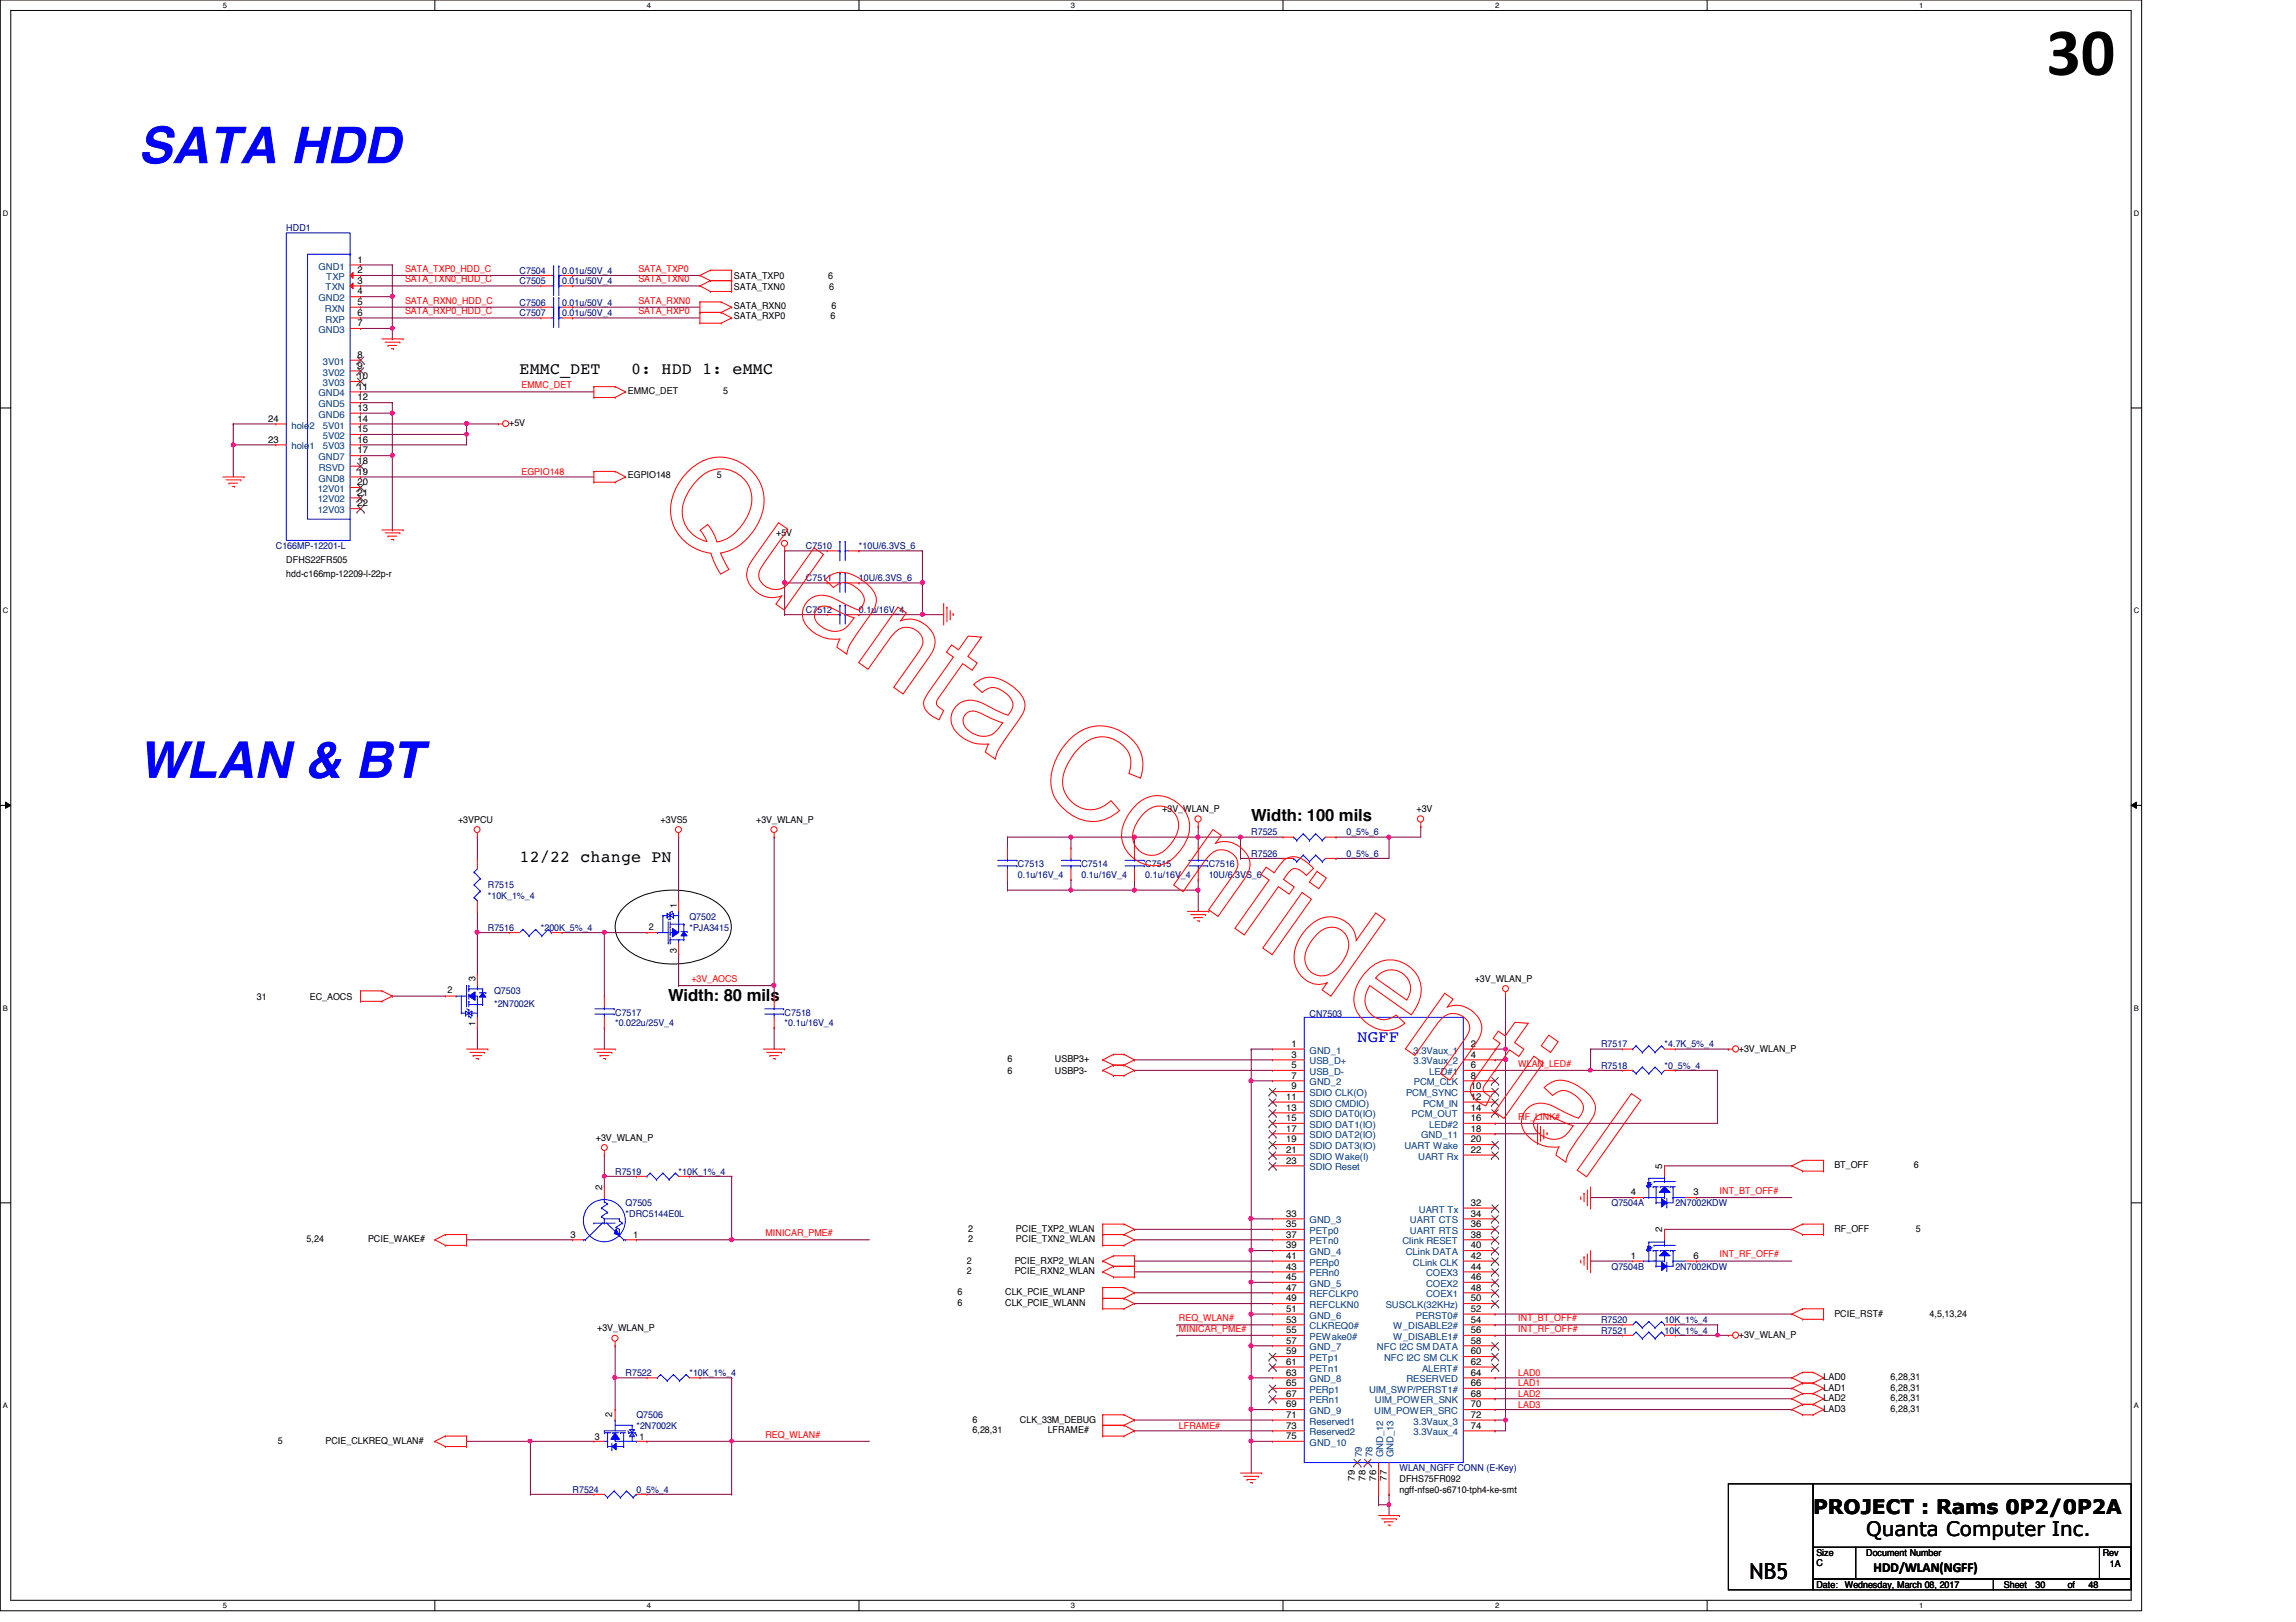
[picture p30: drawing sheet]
<svg xmlns="http://www.w3.org/2000/svg" width="297mm" height="210mm" viewBox="0 0 297 210" stroke-linecap="round" stroke-linejoin="round" font-family="sans-serif">
<defs><g id="words">
<text font-size="8.8" x="264.7" y="9.7">30</text>
<g font-size="6.6" fill="#00f">
<text x="17.9" y="21.1">SATA HDD</text>
<text x="17.9" y="100.7">WLAN &amp; BT</text>
</g>
<text font-size="2.9" x="226.4" y="204.4">NB5</text>
<g font-size="2.6">
<text x="234.6" y="196">PROJECT : Rams 0P2/0P2A</text>
<text x="241.4" y="198.7">Quanta Computer Inc.</text>
</g>
<g font-size="2.2">
<text x="67.2" y="48.4">EMMC_DET</text>
<text x="81.7" y="48.4">0: HDD 1: eMMC</text>
<text x="161.9" y="106.3">Width: 100 mils</text>
<text x="67.2" y="111.5">12/22 change PN</text>
<text x="86.4" y="129.6">Width: 80 mils</text>
</g>
<text font-size="2.2" fill="#00f" x="175.6" y="134.8">NGFF</text>
<text font-size="1.8" x="242.4" y="203.5">HDD/WLAN(NGFF)</text>
<g font-size="1.2" fill="#000080">
<text x="37" y="29.9">HDD1</text>
<text x="67.2" y="35.4">C7504</text>
<text x="72.7" y="35.4">0.01u/50V_4</text>
<text x="67.2" y="39.5">C7506</text>
<text x="67.2" y="40.9">C7507</text>
<text x="67.2" y="36.8">C7505</text>
<text x="72.7" y="39.5">0.01u/50V_4</text>
<text x="72.7" y="40.9">0.01u/50V_4</text>
<text x="72.7" y="36.8">0.01u/50V_4</text>
<text x="35.7" y="71.1">C166MP-12201-L</text>
<text x="104.3" y="71.1">C7510</text>
<text x="111.1" y="71.1">*10U/6.3VS_6</text>
<text x="104.3" y="75.2">C7511</text>
<text x="111.1" y="75.2">10U/6.3VS_6</text>
<text x="104.3" y="79.3">C7512</text>
<text x="111.1" y="79.3">0.1u/16V_4</text>
<text x="131.7" y="112.2">C7513</text>
<text x="131.7" y="113.6">0.1u/16V_4</text>
<text x="139.9" y="112.2">C7514</text>
<text x="139.9" y="113.6">0.1u/16V_4</text>
<text x="148.2" y="112.2">C7515</text>
<text x="148.2" y="113.6">0.1u/16V_4</text>
<text x="156.4" y="112.2">C7516</text>
<text x="156.4" y="113.6">10U/6.3VS_6</text>
<text x="161.9" y="110.9">R7526</text>
<text x="161.9" y="108.1">R7525</text>
<text x="174.2" y="110.9">0_5%_6</text>
<text x="174.2" y="108.1">0_5%_6</text>
<text x="63.1" y="115">R7515</text>
<text x="63.1" y="116.3">*10K_1%_4</text>
<text x="89.2" y="119.1">Q7502</text>
<text x="63.1" y="120.4">R7516</text>
<text x="70" y="120.4">*200K_5%_4</text>
<text x="89.2" y="120.4">*PJA3415</text>
<text x="63.9" y="128.7">Q7503</text>
<text x="63.9" y="130.3">*2N7002K</text>
<text x="79.6" y="131.4">C7517</text>
<text x="101.5" y="131.4">C7518</text>
<text x="169.4" y="131.6">CN7503</text>
<text x="79.6" y="132.8">*0.022u/25V_4</text>
<text x="101.5" y="132.8">*0.1u/16V_4</text>
<text x="207.1" y="135.6">R7517</text>
<text x="215.3" y="135.6">*4.7K_5%_4</text>
<text x="207.1" y="138.3">R7518</text>
<text x="215.3" y="138.3">*0_5%_4</text>
<text x="79.6" y="152">R7519</text>
<text x="87.8" y="152">*10K_1%_4</text>
<text x="80.9" y="156.1">Q7505</text>
<text x="80.9" y="157.5">*DRC5144E0L</text>
<text x="208.5" y="156.1">Q7504A</text>
<text x="216.7" y="156.1">2N7002KDW</text>
<text x="208.5" y="164.3">Q7504B</text>
<text x="216.7" y="164.3">2N7002KDW</text>
<text x="207.1" y="172.6">R7521</text>
<text x="207.1" y="171.2">R7520</text>
<text x="215.3" y="172.6">10K_1%_4</text>
<text x="215.3" y="171.2">10K_1%_4</text>
<text x="80.9" y="178.1">R7522</text>
<text x="89.2" y="178.1">*10K_1%_4</text>
<text x="82.3" y="183.6">Q7506</text>
<text x="82.3" y="184.9">*2N7002K</text>
<text x="181.1" y="190.4">WLAN_NGFF CONN (E-Key)</text>
<text x="74.1" y="193.2">R7524</text>
<text x="82.3" y="193.2">0_5%_4</text>
</g>
<g font-size="1.2" fill="#004080">
<text x="41.2" y="34.9">GND1</text>
<text x="41.2" y="39">GND2</text>
<text x="42" y="40.3">RXN</text>
<text x="42.1" y="41.7">RXP</text>
<text x="42.1" y="37.6">TXN</text>
<text x="42.2" y="36.2">TXP</text>
<text x="41.2" y="43.1">GND3</text>
<text x="41.8" y="47.2">3V01</text>
<text x="41.2" y="52.7">GND5</text>
<text x="41.2" y="51.3">GND4</text>
<text x="41.8" y="50">3V03</text>
<text x="41.8" y="48.6">3V02</text>
<text x="37.7" y="58.2">hole1</text>
<text x="37.7" y="55.5">hole2</text>
<text x="41.2" y="59.6">GND7</text>
<text x="41.2" y="54.1">GND6</text>
<text x="41.8" y="58.2">5V03</text>
<text x="41.8" y="55.5">5V01</text>
<text x="41.8" y="56.8">5V02</text>
<text x="41.1" y="63.7">12V01</text>
<text x="41.1" y="65">12V02</text>
<text x="41.2" y="62.3">GND8</text>
<text x="41.2" y="60.9">RSVD</text>
<text x="41.1" y="66.4">12V03</text>
<text x="169.4" y="136.4">GND_1</text>
<text x="169.4" y="137.8">USB_D+</text>
<text x="182.9" y="136.4">3.3Vaux_1</text>
<text x="182.9" y="137.8">3.3Vaux_2</text>
<text x="169.4" y="139.1">USB_D-</text>
<text x="169.4" y="140.5">GND_2</text>
<text x="169.4" y="141.9">SDIO CLK(O)</text>
<text x="169.4" y="143.2">SDIO CMDIO)</text>
<text x="181.9" y="141.9">PCM_SYNC</text>
<text x="182.9" y="140.5">PCM_CLK</text>
<text x="184.1" y="143.2">PCM_IN</text>
<text x="184.9" y="139.1">LED#1</text>
<text x="169.4" y="144.6">SDIO DAT0(IO)</text>
<text x="169.4" y="146">SDIO DAT1(IO)</text>
<text x="169.4" y="147.3">SDIO DAT2(IO)</text>
<text x="169.4" y="148.7">SDIO DAT3(IO)</text>
<text x="181.7" y="148.7">UART Wake</text>
<text x="182.6" y="144.6">PCM_OUT</text>
<text x="183.9" y="147.3">GND_11</text>
<text x="184.9" y="146">LED#2</text>
<text x="169.4" y="150.1">SDIO Wake(I)</text>
<text x="169.4" y="151.5">SDIO Reset</text>
<text x="183.5" y="150.1">UART Rx</text>
<text x="169.4" y="158.3">GND_3</text>
<text x="169.4" y="159.7">PETp0</text>
<text x="169.4" y="161">PETn0</text>
<text x="181.4" y="161">Clink RESET</text>
<text x="182.4" y="158.3">UART CTS</text>
<text x="182.4" y="159.7">UART RTS</text>
<text x="183.6" y="156.9">UART Tx</text>
<text x="169.4" y="162.4">GND_4</text>
<text x="169.4" y="163.8">PERp0</text>
<text x="169.4" y="165.2">PERn0</text>
<text x="169.4" y="166.5">GND_5</text>
<text x="169.4" y="167.9">REFCLKP0</text>
<text x="181.9" y="162.4">CLink DATA</text>
<text x="182.8" y="163.8">CLink CLK</text>
<text x="184.5" y="165.2">COEX3</text>
<text x="184.5" y="166.5">COEX2</text>
<text x="184.5" y="167.9">COEX1</text>
<text x="169.4" y="169.3">REFCLKN0</text>
<text x="169.4" y="170.6">GND_6</text>
<text x="169.4" y="172">CLKREQ0#</text>
<text x="169.4" y="173.4">PEWake0#</text>
<text x="179.3" y="169.3">SUSCLK(32KHz)</text>
<text x="180.3" y="172">W_DISABLE2#</text>
<text x="180.3" y="173.4">W_DISABLE1#</text>
<text x="183.2" y="170.6">PERST0#</text>
<text x="169.4" y="174.8">GND_7</text>
<text x="169.4" y="176.1">PETp1</text>
<text x="169.4" y="177.5">PETn1</text>
<text x="169.4" y="178.9">GND_8</text>
<text x="178.1" y="174.8">NFC I2C SM DATA</text>
<text x="179.1" y="176.1">NFC I2C SM CLK</text>
<text x="181.9" y="178.9">RESERVED</text>
<text x="184" y="177.5">ALERT#</text>
<text x="169.4" y="180.3">PERp1</text>
<text x="169.4" y="181.6">PERn1</text>
<text x="169.4" y="183">GND_9</text>
<text x="169.4" y="184.4">Reserved1</text>
<text x="169.4" y="185.8">Reserved2</text>
<text x="177.1" y="180.3">UIM_SWP/PERST1#</text>
<text x="177.8" y="183">UIM_POWER_SRC</text>
<text x="177.9" y="181.6">UIM_POWER_SNK</text>
<text x="182.9" y="184.4">3.3Vaux_3</text>
<text x="182.9" y="185.8">3.3Vaux_4</text>
<text x="169.4" y="187.1">GND_10</text>
<text x="176.2" y="188.6" transform="rotate(-90 176.2 188.6)">79</text>
<text x="177.5" y="188.6" transform="rotate(-90 177.5 188.6)">78</text>
<text x="178.9" y="188.6" transform="rotate(-90 178.9 188.6)">GND_12</text>
<text x="180.3" y="188.6" transform="rotate(-90 180.3 188.6)">GND_13</text>
</g>
<g font-size="1.2">
<text x="46.3" y="35.3">2</text>
<text x="46.3" y="34">1</text>
<text x="46.3" y="40.9">6</text>
<text x="46.3" y="38.1">4</text>
<text x="46.3" y="39.5">5</text>
<text x="46.3" y="36.7">3</text>
<text x="95" y="37.5">SATA_TXN0</text>
<text x="95" y="36.1">SATA_TXP0</text>
<text x="95" y="41.3">SATA_RXP0</text>
<text x="95" y="40">SATA_RXN0</text>
<text x="107.1" y="36.1">6</text>
<text x="107.3" y="37.5">6</text>
<text x="107.4" y="41.3">6</text>
<text x="107.6" y="40">6</text>
<text x="46.3" y="46.3">8</text>
<text x="46.3" y="47.7">9</text>
<text x="46.3" y="42.2">7</text>
<text x="46.3" y="51.8">12</text>
<text x="46.3" y="49.1">10</text>
<text x="46.3" y="53.2">13</text>
<text x="46.3" y="50.4">11</text>
<text x="81.2" y="50.9">EMMC_DET</text>
<text x="93.6" y="50.9">5</text>
<text x="34.7" y="57.3">23</text>
<text x="34.7" y="54.6">24</text>
<text x="46.3" y="57.3">16</text>
<text x="46.3" y="54.6">14</text>
<text x="46.3" y="58.7">17</text>
<text x="46.3" y="55.9">15</text>
<text x="65.9" y="55.2">+5V</text>
<text x="46.3" y="65.5">22</text>
<text x="46.3" y="62.8">20</text>
<text x="46.3" y="60">18</text>
<text x="46.3" y="64.1">21</text>
<text x="46.3" y="61.4">19</text>
<text x="81.2" y="61.9">EGPIO148</text>
<text x="92.7" y="61.9">5</text>
<text x="100.4" y="69.4">+5V</text>
<text x="37" y="72.9">DFHS22FR505</text>
<text x="37" y="74.6">hdd-c166mp-12209-l-22p-r</text>
<text x="59.3" y="106.5">+3VPCU</text>
<text x="85.5" y="106.5">+3VS5</text>
<text x="97.8" y="106.5">+3V_WLAN_P</text>
<text x="150.4" y="105.1">+3V_WLAN_P</text>
<text x="183.3" y="105.1">+3V</text>
<text x="87.6" y="117.5" transform="rotate(-90 87.6 117.5)">1</text>
<text x="83.9" y="120.3">2</text>
<text x="87.6" y="123.3" transform="rotate(-90 87.6 123.3)">3</text>
<text x="33.2" y="129.4">31</text>
<text x="40.1" y="129.4">EC_AOCS</text>
<text x="57.9" y="128.6">2</text>
<text x="61.5" y="127" transform="rotate(-90 61.5 127)">3</text>
<text x="190.8" y="127">+3V_WLAN_P</text>
<text x="61.5" y="132.8" transform="rotate(-90 61.5 132.8)">1</text>
<text x="130.3" y="137.5">6</text>
<text x="136.5" y="137.5">USBP3+</text>
<text x="167.1" y="135.5">1</text>
<text x="167.1" y="136.9">3</text>
<text x="190.3" y="135.5">2</text>
<text x="190.3" y="136.9">4</text>
<text x="225" y="136.1">+3V_WLAN_P</text>
<text x="130.3" y="139">6</text>
<text x="136.5" y="139">USBP3-</text>
<text x="166.4" y="142.3">11</text>
<text x="166.4" y="143.7">13</text>
<text x="167.1" y="138.2">5</text>
<text x="167.1" y="139.6">7</text>
<text x="167.1" y="141">9</text>
<text x="190.3" y="138.2">6</text>
<text x="190.3" y="139.6">8</text>
<text x="190.3" y="141">10</text>
<text x="190.3" y="142.3">12</text>
<text x="190.3" y="143.7">14</text>
<text x="77.1" y="147.6">+3V_WLAN_P</text>
<text x="166.4" y="145.1">15</text>
<text x="166.4" y="146.4">17</text>
<text x="166.4" y="147.8">19</text>
<text x="166.4" y="149.2">21</text>
<text x="190.3" y="145.1">16</text>
<text x="190.3" y="146.4">18</text>
<text x="190.3" y="147.8">20</text>
<text x="190.3" y="149.2">22</text>
<text x="77.9" y="154" transform="rotate(-90 77.9 154)">2</text>
<text x="166.4" y="150.6">23</text>
<text x="211" y="154.7">4</text>
<text x="215.1" y="151.3" transform="rotate(-90 215.1 151.3)">5</text>
<text x="219.1" y="154.7">3</text>
<text x="237.3" y="151.2">BT_OFF</text>
<text x="247.6" y="151.2">6</text>
<text x="39.7" y="160.8">5,24</text>
<text x="47.6" y="160.8">PCIE_WAKE#</text>
<text x="73.8" y="160.1">3</text>
<text x="81.9" y="160.1">1</text>
<text x="125.3" y="159.4">2</text>
<text x="125.3" y="160.8">2</text>
<text x="131.4" y="159.4">PCIE_TXP2_WLAN</text>
<text x="131.4" y="160.8">PCIE_TXN2_WLAN</text>
<text x="166.4" y="157.4">33</text>
<text x="166.4" y="158.8">35</text>
<text x="166.4" y="160.1">37</text>
<text x="166.4" y="161.5">39</text>
<text x="190.3" y="156">32</text>
<text x="190.3" y="157.4">34</text>
<text x="190.3" y="158.8">36</text>
<text x="190.3" y="160.1">38</text>
<text x="190.3" y="161.5">40</text>
<text x="215.1" y="159.5" transform="rotate(-90 215.1 159.5)">2</text>
<text x="237.3" y="159.4">RF_OFF</text>
<text x="247.9" y="159.4">5</text>
<text x="123.9" y="167.6">6</text>
<text x="125.1" y="163.5">2</text>
<text x="125.1" y="164.9">2</text>
<text x="130" y="167.6">CLK_PCIE_WLANP</text>
<text x="131.3" y="163.5">PCIE_RXP2_WLAN</text>
<text x="131.3" y="164.9">PCIE_RXN2_WLAN</text>
<text x="166.4" y="162.9">41</text>
<text x="166.4" y="164.3">43</text>
<text x="166.4" y="165.7">45</text>
<text x="166.4" y="167">47</text>
<text x="190.3" y="162.9">42</text>
<text x="190.3" y="164.3">44</text>
<text x="190.3" y="165.7">46</text>
<text x="190.3" y="167">48</text>
<text x="211" y="162.9">1</text>
<text x="219.1" y="162.9">6</text>
<text x="77.3" y="172.3">+3V_WLAN_P</text>
<text x="123.9" y="169">6</text>
<text x="130" y="169">CLK_PCIE_WLANN</text>
<text x="166.4" y="168.4">49</text>
<text x="166.4" y="169.8">51</text>
<text x="166.4" y="171.2">53</text>
<text x="166.4" y="172.5">55</text>
<text x="166.4" y="173.9">57</text>
<text x="190.3" y="168.4">50</text>
<text x="190.3" y="169.8">52</text>
<text x="190.3" y="171.2">54</text>
<text x="190.3" y="172.5">56</text>
<text x="190.3" y="173.9">58</text>
<text x="225" y="173.1">+3V_WLAN_P</text>
<text x="237.3" y="170.4">PCIE_RST#</text>
<text x="249.6" y="170.4">4,5,13,24</text>
<text x="166.4" y="175.3">59</text>
<text x="166.4" y="176.6">61</text>
<text x="166.4" y="178">63</text>
<text x="166.4" y="179.4">65</text>
<text x="190.3" y="175.3">60</text>
<text x="190.3" y="176.6">62</text>
<text x="190.3" y="178">64</text>
<text x="190.3" y="179.4">66</text>
<text x="235.9" y="178.6">LAD0</text>
<text x="244.6" y="178.6">6,28,31</text>
<text x="79.2" y="183.3" transform="rotate(-90 79.2 183.3)">2</text>
<text x="125.8" y="184.1">6</text>
<text x="125.8" y="185.5">6,28,31</text>
<text x="131.9" y="184.1">CLK_33M_DEBUG</text>
<text x="135.5" y="185.5">LFRAME#</text>
<text x="166.4" y="180.7">67</text>
<text x="166.4" y="182.1">69</text>
<text x="166.4" y="183.5">71</text>
<text x="166.4" y="184.9">73</text>
<text x="190.3" y="180.7">68</text>
<text x="190.3" y="182.1">70</text>
<text x="190.3" y="183.5">72</text>
<text x="190.3" y="184.9">74</text>
<text x="235.9" y="180">LAD1</text>
<text x="235.9" y="181.4">LAD2</text>
<text x="235.9" y="182.7">LAD3</text>
<text x="244.6" y="180">6,28,31</text>
<text x="244.6" y="181.4">6,28,31</text>
<text x="244.6" y="182.7">6,28,31</text>
<text x="35.9" y="186.9">5</text>
<text x="42.1" y="186.9">PCIE_CLKREQ_WLAN#</text>
<text x="77" y="186.3">3</text>
<text x="82.7" y="186.3">1</text>
<text x="166.4" y="186.2">75</text>
<text x="175.3" y="191.6" transform="rotate(-90 175.3 191.6)">79</text>
<text x="176.7" y="191.6" transform="rotate(-90 176.7 191.6)">78</text>
<text x="178.1" y="191.6" transform="rotate(-90 178.1 191.6)">76</text>
<text x="179.4" y="191.6" transform="rotate(-90 179.4 191.6)">77</text>
<text x="181.1" y="191.8">DFHS75FR092</text>
<text x="181.1" y="193.2">ngff-nfse0-s6710-tph4-ke-smt</text>
<text x="235" y="202.6">C</text>
<text x="235" y="201.4">Size</text>
<text x="241.4" y="201.4">Document Number</text>
<text x="272" y="201.4">Rev</text>
<text x="273" y="202.7">1A</text>
<text x="235" y="205.5">Date:</text>
<text x="238.7" y="205.5">Wednesday, March 08, 2017</text>
<text x="259.2" y="205.5">Sheet</text>
<text x="263.4" y="205.5">30</text>
<text x="267.5" y="205.5">of</text>
<text x="270.2" y="205.5">48</text>
</g>
<g font-size="1.2" fill="#f00">
<text x="52.4" y="35.2">SATA_TXP0_HDD_C</text>
<text x="82.6" y="35.2">SATA_TXP0</text>
<text x="52.4" y="40.7">SATA_RXP0_HDD_C</text>
<text x="52.4" y="36.5">SATA_TXN0_HDD_C</text>
<text x="52.4" y="39.3">SATA_RXN0_HDD_C</text>
<text x="82.6" y="40.7">SATA_RXP0</text>
<text x="82.6" y="36.5">SATA_TXN0</text>
<text x="82.6" y="39.3">SATA_RXN0</text>
<text x="67.5" y="50.2">EMMC_DET</text>
<text x="67.5" y="61.5">EGPIO148</text>
<text x="89.4" y="127.1">+3V_AOCS</text>
<text x="196.4" y="138">WLAN_LED#</text>
<text x="196.4" y="144.9">RF_LINK#</text>
<text x="222.5" y="154.5">INT_BT_OFF#</text>
<text x="99" y="160">MINICAR_PME#</text>
<text x="222.5" y="162.7">INT_RF_OFF#</text>
<text x="152.5" y="171">REQ_WLAN#</text>
<text x="152.5" y="172.3">MINICAR_PME#</text>
<text x="196.4" y="172.3">INT_RF_OFF#</text>
<text x="196.4" y="171">INT_BT_OFF#</text>
<text x="196.4" y="178.1">LAD0</text>
<text x="196.4" y="179.4">LAD1</text>
<text x="152.5" y="184.9">LFRAME#</text>
<text x="196.4" y="182.2">LAD3</text>
<text x="196.4" y="180.8">LAD2</text>
<text x="99" y="186.1">REQ_WLAN#</text>
</g>
<g font-size="1">
<text x="28.8" y="1">5</text>
<text x="83.7" y="1">4</text>
<text x="138.6" y="1">3</text>
<text x="193.4" y="1">2</text>
<text x="248.3" y="1">1</text>
<text x=".4" y="27.9">D</text>
<text x="276.1" y="27.9">D</text>
<text x=".4" y="79.4">C</text>
<text x="276.1" y="79.4">C</text>
<text x=".4" y="130.8">B</text>
<text x="276.1" y="130.8">B</text>
<text x=".4" y="182.2">A</text>
<text x="276.1" y="182.2">A</text>
<text x="28.8" y="208.1">5</text>
<text x="83.7" y="208.1">4</text>
<text x="138.6" y="208.1">3</text>
<text x="193.4" y="208.1">2</text>
<text x="248.3" y="208.1">1</text>
</g>
</g></defs>
<path d="M0 0h277.1v208.4h-277.1zM1.4 1.4h274.3v205.7h-274.3z" fill="none" stroke="#000" stroke-width=".13"/>
<g fill="#fff">
<path d="M28.8 .1h.6v1.1h-.6z"/>
<path d="M28.8 207.2h.6v1.1h-.6z"/>
</g>
<path d="M56.3 0v1.4M56.3 207.1v1.3" fill="none" stroke="#000" stroke-width=".13"/>
<g fill="#fff">
<path d="M83.7 .1h.5v1.1h-.5z"/>
<path d="M83.7 207.2h.5v1.1h-.5z"/>
</g>
<path d="M111.1 0v1.4M111.1 207.1v1.3" fill="none" stroke="#000" stroke-width=".13"/>
<g fill="#fff">
<path d="M138.6 .1h.5v1.1h-.5z"/>
<path d="M138.6 207.2h.5v1.1h-.5z"/>
</g>
<path d="M166 0v1.4M166 207.1v1.3" fill="none" stroke="#000" stroke-width=".13"/>
<g fill="#fff">
<path d="M193.4 .1h.6v1.1h-.6z"/>
<path d="M193.4 207.2h.6v1.1h-.6z"/>
</g>
<path d="M220.8 0v1.4M220.8 207.1v1.3" fill="none" stroke="#000" stroke-width=".13"/>
<g fill="#fff">
<path d="M248.3 .1h.5v1.1h-.5z"/>
<path d="M248.3 207.2h.5v1.1h-.5z"/>
<path d="M.4 27.1h.7v1.1h-.7z"/>
<path d="M276.1 27.1h.7v1.1h-.7z"/>
<path d="M.4 78.5h.7v1.1h-.7z"/>
<path d="M276.1 78.5h.7v1.1h-.7z"/>
</g>
<path d="M0 52.8h1.4M275.7 52.8h1.4" fill="none" stroke="#000" stroke-width=".13"/>
<g fill="#fff">
<path d="M.4 129.9h.6v1.1h-.6z"/>
<path d="M276.1 129.9h.6v1.1h-.6z"/>
</g>
<path d="M0 104.2h1.4M.7 103.8l.7 .4-.7 .4zM275.7 104.2l.7-.4v.8zM275.7 104.2h1.4" fill="none" stroke="#000" stroke-width=".13"/>
<path d="M.7 103.8l.7 .4-.7 .4zM275.7 104.2l.7-.4v.8z" fill="#000"/>
<g fill="#fff">
<path d="M.4 181.4h.6v1.1h-.6z"/>
<path d="M276.1 181.4h.6v1.1h-.6z"/>
</g>
<path d="M81 117.1a10.3 10.3 0 0 1 9.5-1.4 5.6 5.6 0 0 1 4 3.5 3.9 3.9 0 0 1-2.1 4.1 10.7 10.7 0 0 1-10.6 0 3.8 3.8 0 0 1-1.8-4.8l.4-.7zM0 155.7h1.4M275.7 155.7h1.4" fill="none" stroke="#000" stroke-width=".13"/>
<path d="M194.8 128.9h.1M194.8 128.9v6.9M161.9 186.5h.1M161.9 186.5v4.1" fill="none" stroke="#800040" stroke-width=".13"/>
<circle cx="194.8" cy="135.8" r=".26" fill="#f0f"/>
<circle cx="194.8" cy="135.8" r=".26" fill="none" stroke="#f0f" stroke-width=".13"/>
<path d="M193.4 137.2h.1M193.4 137.2h1.4M194.8 135.8h.1M194.8 137.2h.1M194.8 135.8v48" fill="none" stroke="#800040" stroke-width=".13"/>
<circle cx="194.8" cy="183.8" r=".26" fill="#f0f"/>
<circle cx="194.8" cy="183.8" r=".26" fill="none" stroke="#f0f" stroke-width=".13"/>
<circle cx="194.8" cy="137.1" r=".26" fill="#f0f"/>
<circle cx="194.8" cy="137.1" r=".26" fill="none" stroke="#f0f" stroke-width=".13"/>
<path d="M161.9 135.8h.1M161.9 135.8h2.7M161.9 135.8v4.1M161.9 178.3h.1M161.9 178.3h2.7M161.9 186.5h.1M161.9 186.5h2.7M193.4 185.2h.1M193.4 183.8h.1M193.4 183.8h1.4M194.8 183.8h.1M194.8 183.8v1.4h-1.4" fill="none" stroke="#800040" stroke-width=".13"/>
<circle cx="161.8" cy="178.3" r=".26" fill="#f0f"/>
<circle cx="161.8" cy="178.3" r=".26" fill="none" stroke="#f0f" stroke-width=".13"/>
<path d="M179.7 193.4h.1M179.7 193.4v1.3" fill="none" stroke="#800040" stroke-width=".13"/>
<path d="M179.5 194.5h.2l.2 .1-.1 .3-.1 .1-.2-.1z" fill-rule="evenodd" fill="#f0f"/>
<path d="M179.5 194.5h.2l.2 .1-.1 .3-.1 .1-.2-.1z" fill="none" stroke="#f0f" stroke-width=".13"/>
<path d="M161.9 178.3h.1M161.9 178.3v8.2M161.9 182.4h.1M161.9 182.4h2.7M178.3 193.4h.1M178.3 194.7h.1M178.3 193.4v1.3M178.3 194.7h1.4M179.7 194.7h.1M179.7 194.7v1.4" fill="none" stroke="#800040" stroke-width=".13"/>
<circle cx="161.8" cy="186.5" r=".25" fill="#f0f"/>
<circle cx="161.8" cy="186.5" r=".25" fill="none" stroke="#f0f" stroke-width=".13"/>
<circle cx="161.8" cy="182.4" r=".26" fill="#f0f"/>
<circle cx="161.8" cy="182.4" r=".26" fill="none" stroke="#f0f" stroke-width=".13"/>
<path d="M161.9 139.9h.1M161.9 139.9h2.7M161.9 139.9v17.8" fill="none" stroke="#800040" stroke-width=".13"/>
<circle cx="161.8" cy="157.7" r=".26" fill="#f0f"/>
<circle cx="161.8" cy="157.7" r=".26" fill="none" stroke="#f0f" stroke-width=".13"/>
<circle cx="161.8" cy="139.9" r=".26" fill="#f0f"/>
<circle cx="161.8" cy="139.9" r=".26" fill="none" stroke="#f0f" stroke-width=".13"/>
<path d="M161.9 157.7h.1M161.9 157.7h2.7M161.9 157.7v8.2M161.9 161.8h.1M161.9 161.8h2.7" fill="none" stroke="#800040" stroke-width=".13"/>
<circle cx="161.8" cy="161.8" r=".26" fill="#f0f"/>
<circle cx="161.8" cy="161.8" r=".26" fill="none" stroke="#f0f" stroke-width=".13"/>
<path d="M161.9 165.9h.1M161.9 165.9h2.7M161.9 165.9v4.2" fill="none" stroke="#800040" stroke-width=".13"/>
<circle cx="161.8" cy="165.9" r=".25" fill="#f0f"/>
<circle cx="161.8" cy="165.9" r=".25" fill="none" stroke="#f0f" stroke-width=".13"/>
<path d="M161.9 170.1h.1M161.9 170.1h2.7M161.9 170.1v4.1" fill="none" stroke="#800040" stroke-width=".13"/>
<circle cx="161.8" cy="174.2" r=".26" fill="#f0f"/>
<circle cx="161.8" cy="174.2" r=".26" fill="none" stroke="#f0f" stroke-width=".13"/>
<circle cx="161.8" cy="170.1" r=".26" fill="#f0f"/>
<circle cx="161.8" cy="170.1" r=".26" fill="none" stroke="#f0f" stroke-width=".13"/>
<path d="M46.6 52.1h.1M46.6 53.5h.1M46.6 52.1h4.2M50.8 52.1h.1M50.8 52.1v1.4h-4.2M193.4 135.8h.1M193.4 135.8h1.4M161.9 174.2h.1M161.9 174.2h2.7M161.9 174.2v4.1" fill="none" stroke="#800040" stroke-width=".13"/>
<circle cx="50.8" cy="53.5" r=".26" fill="#f0f"/>
<circle cx="50.8" cy="53.5" r=".26" fill="none" stroke="#f0f" stroke-width=".13"/>
<path d="M46.6 34.3h.1M46.6 38.4h.1M46.6 34.3h4.2M46.6 38.4h4.2M50.8 34.3h.1M50.8 38.4h.1M50.8 34.3v8.2h-4.2M46.6 42.5h.1M50.8 59h.1M50.8 53.5v5.5" fill="none" stroke="#800040" stroke-width=".13"/>
<circle cx="50.8" cy="42.5" r=".25" fill="#f0f"/>
<circle cx="50.8" cy="42.5" r=".25" fill="none" stroke="#f0f" stroke-width=".13"/>
<circle cx="50.8" cy="38.4" r=".26" fill="#f0f"/>
<circle cx="50.8" cy="38.4" r=".26" fill="none" stroke="#f0f" stroke-width=".13"/>
<g fill="none" stroke="#800040" stroke-width=".13">
<path d="M146.8 138.5h.1M146.8 137.2h.1M146.8 138.5h17.8M146.8 137.2h17.8M205.8 138.5h.1M205.8 138.5h4.1M146.8 159.1h.1M146.8 159.1h17.8M193.4 146.7h.1M193.4 146.7h5.5M146.8 167.3h.1M146.8 168.7h.1"/>
<path d="M146.8 160.4h.1M146.8 164.6h.1M146.8 163.2h.1M146.8 167.3h17.8M146.8 168.7h17.8M146.8 160.4h17.8M146.8 164.6h17.8M146.8 163.2h17.8M152.3 171.4h.1M152.3 172.8h.1M152.3 171.4h12.3M152.3 172.8h12.3"/>
<path d="M193.4 170.1h.1M193.4 178.3h.1M193.4 179.7h.1M193.4 172.8h.1M193.4 171.4h.1M193.4 171.4h16.5M193.4 172.8h16.5M193.4 170.1h38.4M193.4 178.3h38.4M193.4 179.7h38.4M146.8 183.8h.1M146.8 185.2h.1"/>
<path d="M146.8 183.8h17.8M146.8 185.2h17.8M193.4 182.4h.1M193.4 181h.1M193.4 182.4h38.4M193.4 181h38.4"/>
</g>
<circle cx="205.7" cy="138.5" r=".25" fill="#f0f"/>
<circle cx="205.7" cy="138.5" r=".25" fill="none" stroke="#f0f" stroke-width=".13"/>
<path d="M193.4 138.5h.1M205.8 135.8h.1M205.8 135.8v2.7h-12.4M205.8 135.8h4.1M222.2 138.5h.1M222.2 138.5v6.9h-28.8M193.4 145.4h.1M222.2 171.4h.1M222.2 171.4v1.4" fill="none" stroke="#800040" stroke-width=".13"/>
<circle cx="222.2" cy="172.8" r=".25" fill="#f0f"/>
<circle cx="222.2" cy="172.8" r=".25" fill="none" stroke="#f0f" stroke-width=".13"/>
<g fill="none" stroke="#800040" stroke-width=".13">
<path d="M155 108.3h.1M155 108.3h5.5M183.8 107h.1M183.8 107v1.3M205.8 155h.1M205.8 155h5.4M215.3 159.1h.1M215.3 150.9h.1M215.3 159.1h16.5M215.3 150.9h16.5M219.5 155h.1M219.5 155h12.3"/>
<path d="M205.8 163.2h.1M205.8 163.2h5.4M219.5 163.2h.1M219.5 163.2h12.3M222.2 172.8h.1M222.2 172.8h1.4"/>
</g>
<circle cx="160.5" cy="108.3" r=".26" fill="#f0f"/>
<circle cx="160.5" cy="108.3" r=".26" fill="none" stroke="#f0f" stroke-width=".13"/>
<circle cx="155" cy="108.3" r=".26" fill="#f0f"/>
<circle cx="155" cy="108.3" r=".26" fill="none" stroke="#f0f" stroke-width=".13"/>
<path d="M160.5 111.1h.1M160.5 108.3h.1M160.5 111.1h5.5M160.5 108.3v2.8M160.5 108.3h5.5M172.8 108.3h.1M172.8 108.3h6.9" fill="none" stroke="#800040" stroke-width=".13"/>
<path d="M179.5 108.1h.2l.2 .1-.1 .3-.1 .1-.2-.1z" fill-rule="evenodd" fill="#f0f"/>
<path d="M179.5 108.1h.2l.2 .1-.1 .3-.1 .1-.2-.1z" fill="none" stroke="#f0f" stroke-width=".13"/>
<path d="M172.8 111.1h.1M179.7 108.3h.1M179.7 108.3v2.8h-6.9M179.7 108.3h4.1M78.2 152.2h.1M78.2 152.2h4.1" fill="none" stroke="#800040" stroke-width=".13"/>
<circle cx="78.2" cy="152.2" r=".25" fill="#f0f"/>
<circle cx="78.2" cy="152.2" r=".25" fill="none" stroke="#f0f" stroke-width=".13"/>
<path d="M78.2 152.2h.1M78.2 152.2v1.4M94.7 152.2h.1M94.7 152.2v8.2" fill="none" stroke="#800040" stroke-width=".13"/>
<circle cx="94.7" cy="160.4" r=".26" fill="#f0f"/>
<circle cx="94.7" cy="160.4" r=".26" fill="none" stroke="#f0f" stroke-width=".13"/>
<path d="M79.6 178.3h.1M79.6 178.3h4.1M79.6 178.3v4.1M94.7 160.4h.1M94.7 160.4h17.8" fill="none" stroke="#800040" stroke-width=".13"/>
<circle cx="79.5" cy="178.3" r=".26" fill="#f0f"/>
<circle cx="79.5" cy="178.3" r=".26" fill="none" stroke="#f0f" stroke-width=".13"/>
<path d="M79.6 174.2h.1M79.6 174.2v4.1M60.4 186.5h.1M60.4 186.5h16.4M68.6 193.4h.1M68.6 186.5h.1M68.6 193.4h8.2M68.6 186.5v6.9" fill="none" stroke="#800040" stroke-width=".13"/>
<circle cx="68.6" cy="186.5" r=".25" fill="#f0f"/>
<circle cx="68.6" cy="186.5" r=".25" fill="none" stroke="#f0f" stroke-width=".13"/>
<path d="M83.7 186.5h.1M83.7 186.5h28.8M94.7 186.5h.1" fill="none" stroke="#800040" stroke-width=".13"/>
<circle cx="94.7" cy="186.5" r=".25" fill="#f0f"/>
<circle cx="94.7" cy="186.5" r=".25" fill="none" stroke="#f0f" stroke-width=".13"/>
<path d="M100.2 108.3h.1M100.2 108.3v19.3M94.7 178.3h.1M94.7 178.3v15.1M94.7 186.5h.1" fill="none" stroke="#800040" stroke-width=".13"/>
<circle cx="100.1" cy="127.5" r=".26" fill="#f0f"/>
<circle cx="100.1" cy="127.5" r=".26" fill="none" stroke="#f0f" stroke-width=".13"/>
<g fill="none" stroke="#800040" stroke-width=".13">
<path d="M61.8 108.3h.1M61.8 108.3v2.8M87.8 108.3h.1M87.8 108.3v8.3M61.8 133h.1M61.8 133v2.8M78.2 120.7h.1M78.2 120.7v8.2M78.2 120.7h5.5M87.8 123.4h.1M87.8 127.6h.1M87.8 123.4v4.2"/>
<path d="M87.8 127.6h12.4M100.2 133h.1M100.2 127.6h.1M100.2 127.6v1.3M100.2 133v2.8M78.2 149.5h.1M78.2 149.5v2.7M60.4 160.4h.1M60.4 160.4h13.7M82.3 160.4h.1M82.3 160.4h12.4"/>
</g>
<circle cx="78.2" cy="120.7" r=".26" fill="#f0f"/>
<circle cx="78.2" cy="120.7" r=".26" fill="none" stroke="#f0f" stroke-width=".13"/>
<g fill="none" stroke="#800040" stroke-width=".13">
<path d="M146.8 108.3h.1M146.8 113.8h.1M146.8 115.2h.1M146.8 108.3v1.4M146.8 113.8v1.4M146.8 108.3h8.2M146.8 115.2h8.2M155 108.3h.1M155 115.2h.1M155 107h.1M155 113.8h.1M155 107v2.7"/>
<path d="M155 113.8v4.1M50.8 128.9h.1M50.8 128.9h6.8M61.8 120.7h.1M61.8 120.7h4.1M61.8 120.7v5.5M78.2 133h.1M78.2 133v2.8"/>
</g>
<circle cx="155" cy="115.2" r=".26" fill="#f0f"/>
<circle cx="155" cy="115.2" r=".26" fill="none" stroke="#f0f" stroke-width=".13"/>
<path d="M130.3 108.3h.1M130.3 113.8h.1M130.3 108.3v1.4M130.3 113.8v1.4M138.6 108.3h.1M138.6 113.8h.1M138.6 108.3v1.4M138.6 113.8v1.4M138.6 108.3h8.2" fill="none" stroke="#800040" stroke-width=".13"/>
<circle cx="146.8" cy="108.3" r=".26" fill="#f0f"/>
<circle cx="146.8" cy="108.3" r=".26" fill="none" stroke="#f0f" stroke-width=".13"/>
<path d="M138.4 108.1h.1l.2 .1v.3l-.2 .1-.1-.1z" fill-rule="evenodd" fill="#f0f"/>
<path d="M138.4 108.1h.1l.2 .1v.3l-.2 .1-.1-.1z" fill="none" stroke="#f0f" stroke-width=".13"/>
<path d="M130.3 108.3h.1M130.3 108.3h8.3M138.6 115.2h.1M138.6 115.2h8.2" fill="none" stroke="#800040" stroke-width=".13"/>
<circle cx="146.8" cy="115.2" r=".26" fill="#f0f"/>
<circle cx="146.8" cy="115.2" r=".26" fill="none" stroke="#f0f" stroke-width=".13"/>
<path d="M138.4 115l.1-.1 .2 .1v.4h-.2h-.1z" fill-rule="evenodd" fill="#f0f"/>
<path d="M138.4 115l.1-.1 .2 .1v.4h-.2h-.1z" fill="none" stroke="#f0f" stroke-width=".13"/>
<g fill="none" stroke="#800040" stroke-width=".13">
<path d="M46.6 35.6h.1M46.6 37h.1M46.6 39.8h.1M46.6 35.6h23.4M46.6 37h23.4M46.6 39.8h23.4M74.1 35.6h.1M74.1 37h.1M74.1 39.8h.1M74.1 35.6h16.4M74.1 37h16.4M74.1 39.8h16.4"/>
<path d="M46.6 41.1h.1M46.6 41.1h23.4M74.1 41.1h.1M74.1 41.1h16.4M119.3 75.4h.1M119.3 75.4v4.1M130.3 115.2h.1M130.3 115.2h8.3"/>
</g>
<circle cx="119.3" cy="79.5" r=".26" fill="#f0f"/>
<circle cx="119.3" cy="79.5" r=".26" fill="none" stroke="#f0f" stroke-width=".13"/>
<circle cx="119.3" cy="75.4" r=".26" fill="#f0f"/>
<circle cx="119.3" cy="75.4" r=".26" fill="none" stroke="#f0f" stroke-width=".13"/>
<path d="M101.5 75.4h.1M101.5 75.4v4.1" fill="none" stroke="#800040" stroke-width=".13"/>
<circle cx="101.5" cy="75.4" r=".26" fill="#f0f"/>
<circle cx="101.5" cy="75.4" r=".26" fill="none" stroke="#f0f" stroke-width=".13"/>
<g fill="none" stroke="#800040" stroke-width=".13">
<path d="M101.5 75.4h.1M101.5 71.3h.1M101.5 79.5h.1M101.5 79.5h5.5M101.5 75.4h5.5M101.5 71.3h5.5M101.5 71.3v4.1M111.1 75.4h.1M111.1 71.3h.1M111.1 79.5h.1M111.1 79.5h11M111.1 71.3h8.2"/>
<path d="M119.3 79.5h.1M119.3 71.3h.1M119.3 71.3v4.1h-8.2M61.8 117.9v2.8M61.8 120.7h.1"/>
</g>
<circle cx="61.7" cy="120.7" r=".26" fill="#f0f"/>
<circle cx="61.7" cy="120.7" r=".26" fill="none" stroke="#f0f" stroke-width=".13"/>
<g fill="none" stroke="#800040" stroke-width=".13">
<path d="M30.2 54.9h.1M30.2 54.9v2.7M72.7 120.7h5.5M78.2 120.7h.1M216.7 138.5h5.5M216.7 135.8h6.9M222.2 138.5h.1M223.6 135.8h.1M89.2 152.2h5.5M94.7 152.2h.1M90.5 178.3h4.2M94.7 178.3h.1"/>
<path d="M216.7 172.8h5.5M216.7 171.4h5.5M222.2 172.8h.1M222.2 171.4h.1M83.7 193.4h11M94.7 193.4h.1"/>
</g>
<circle cx="30.2" cy="57.6" r=".26" fill="#f0f"/>
<circle cx="30.2" cy="57.6" r=".26" fill="none" stroke="#f0f" stroke-width=".13"/>
<path d="M30.2 54.9h.1M30.2 57.6h.1M30.2 54.9h5.5M30.2 57.6h5.5M30.2 57.6v4.1M46.6 56.2h.1M46.6 56.2h13.8" fill="none" stroke="#800040" stroke-width=".13"/>
<circle cx="60.4" cy="56.2" r=".25" fill="#f0f"/>
<circle cx="60.4" cy="56.2" r=".25" fill="none" stroke="#f0f" stroke-width=".13"/>
<path d="M46.6 54.9h.1M46.6 54.9h13.8" fill="none" stroke="#800040" stroke-width=".13"/>
<circle cx="60.4" cy="54.8" r=".26" fill="#f0f"/>
<circle cx="60.4" cy="54.8" r=".26" fill="none" stroke="#f0f" stroke-width=".13"/>
<path d="M46.6 59h.1M46.6 59h4.2v9.6M60.4 54.9h.1M60.4 54.9h4.1M60.4 54.9v1.3M50.8 68.6h.1" fill="none" stroke="#800040" stroke-width=".13"/>
<circle cx="50.8" cy="58.9" r=".26" fill="#f0f"/>
<circle cx="50.8" cy="58.9" r=".26" fill="none" stroke="#f0f" stroke-width=".13"/>
<path d="M46.6 57.6h.1M46.6 50.7h.1M46.6 50.7h30.2M50.8 43.9h.1M50.8 42.5v1.4M60.4 56.2h.1M60.4 56.2v1.4h-13.8M46.6 61.7h.1M46.6 61.7h30.2" fill="none" stroke="#800040" stroke-width=".13"/>
<g fill="none" stroke="#f00" stroke-width=".13">
<path d="M45.3 38.4h1.3M46.6 38.4h.1M90.5 37h.1M90.5 35.6h.1M90.5 39.1h.1M90.5 37l1.4 .7M90.5 35.6l1.4 .7M90.5 39.1v2.7M90.5 39.1h2.8M91.9 36.3h.1M91.9 37.7h.1M91.9 35h.1"/>
<path d="M91.9 36.3l-1.4 .7M91.9 36.3h2.8M91.9 37.7h2.8M91.9 35l-1.4 .6M91.9 35h2.8M93.3 39.1h.1M93.3 39.1l1.4 .7M94.7 36.3h.1M94.7 37.7h.1M94.7 35h.1M94.7 39.8h.1M94.7 35v2.7"/>
<path d="M94.7 39.8l-1.4 .6M45.3 54.9h1.3M45.3 57.6h1.3M45.3 52.1h1.3M45.3 49.4h1.3M45.3 46.6h1.3M45.3 41.1h1.3M46.6 57.6h.1M46.6 54.9h.1M46.6 52.1h.1M46.6 49.4h.1M46.6 46.6h.1"/>
<path d="M46.6 41.1h.1M49.4 43.9h2.8M49.8 44.3h1.9M50.2 44.7h.1M50.2 44.7h1.1M50.6 45.1h.3M50.9 45.1h.1M51.7 44.3h.1M52.2 43.9h.1M64.5 54.9h.1M64.5 54.9h.5M76.8 50h.1"/>
<path d="M76.8 51.4h.1M76.8 50v1.4M76.8 51.4h2.8M76.8 50h2.8M79.6 51.4h.1M79.6 50h.1M79.6 50l1.3 .7M80.9 50.7h.1M80.9 50.7l-1.3 .7M90.5 40.4h.1M90.5 41.8h.1M90.5 41.8h2.8"/>
<path d="M90.5 40.4h2.8M93.3 41.8h.1M93.3 40.4h.1M93.3 40.4l1.4 .7M94.7 41.1h.1M94.7 41.1l-1.4 .7M28.8 61.7h2.8M29.2 62.1h2M29.6 62.5h.1M29.6 62.5h1.1M30.1 62.9h.2M30.3 62.9h.1"/>
<path d="M31.2 62.1h.1M31.6 61.7h.1M45.3 65.8h1.3M45.3 63.1h1.3M45.3 60.3h1.3M46.6 65.8h.1M46.6 63.1h.1M46.6 60.3h.1M49.4 68.6h2.8M49.8 69h1.9M50.2 69.4h.1M50.2 69.4h1.1"/>
<path d="M50.6 69.8h.3M50.9 69.8h.1M51.7 69h.1M52.2 68.6h.1M76.8 61h.1M76.8 62.4h.1M76.8 62.4h2.8M76.8 61h2.8M76.8 61v1.4M79.6 62.4h.1M79.6 61h.1M79.6 61l1.3 .7"/>
<path d="M80.9 61.7h.1M80.9 61.7l-1.3 .7M101.5 71.3h.1M101.5 70.7v.6M122.1 78.1h.1M122.1 78.1v2.8M122.5 78.6h.1M122.5 78.6v1.9M122.9 79v1.1M123.3 79.4h.1M123.3 79.4v.3M122.9 80.1h.1"/>
<path d="M61.8 108.3h.1M61.8 107.8v.5M87.8 108.3h.1M87.8 107.8v.5M100.2 108.3h.1M100.2 107.8v.5M153.6 117.9h2.8M154 118.4h2M154.5 118.7h.1M154.5 118.7h1.1M154.9 119.2h.2M155 107h.1"/>
<path d="M155 106.4v.6M155.1 119.2h.1M156 118.4h.1M156.4 117.9h.1M183.8 107h.1M183.8 106.4v.6M46.6 129.6h.1M46.6 128.2h.1M46.6 128.2h2.8M46.6 129.6h2.8M46.6 128.2v1.4M49.4 128.2h.1"/>
<path d="M49.4 129.6h.1M49.4 128.2l1.4 .7M50.8 128.9h.1M50.8 128.9l-1.4 .7M60.4 135.8h2.7M60.8 136.2h1.9M61.2 136.6h.1M61.2 136.6h1.1M61.6 137h.3M61.9 137h.1M62.7 136.2h.1M63.1 135.8h.1"/>
<path d="M76.8 135.8h2.8M77.3 136.2h1.9M77.6 136.6h.1M77.6 136.6h1.1M78.1 137h.3M78.4 137h.1M79.2 136.2h.1M79.6 135.8h.1M98.8 135.8h2.7M99.2 136.2h1.9M99.6 136.6h.1M99.6 136.6h1.1"/>
<path d="M100 137h.3M100.3 137h.1M101.1 136.2h.1M101.5 135.8h.1M142.7 137.2h.1M142.7 138.5h.1M142.7 137.2l1.4 .6M142.7 138.5l1.4 .7M144.1 136.4h.1M144.1 137.8h.1M144.1 139.2h.1M144.1 136.4h1.3"/>
<path d="M144.1 136.4l-1.4 .8M144.1 137.8h1.3M144.1 137.8l-1.4 .7M144.1 139.2h1.3M145.4 136.4h.1M145.4 137.8h.1M145.4 139.2h.1M145.4 136.4l1.4 .8M145.4 137.8l1.4 .7M146.8 137.2h.1M146.8 138.5h.1M146.8 137.2l-1.4 .6"/>
<path d="M146.8 138.5l-1.4 .7M194.8 128.9h.1M194.8 128.4v.5M209.9 135.8h.1M209.9 135.8h1.3M215.3 135.8h1.4M216.7 135.8h.1M223.6 135.8h.1M223.6 135.8h.6M57.6 159.8h.1M57.6 159.8h2.8M57.6 159.8l-1.3 .6"/>
<path d="M60.4 159.8h.1M60.4 159.8v1.4M78.2 149.5h.1M78.2 148.9v.6M142.7 159.8h.1M142.7 158.4h.1M142.7 158.4h2.7M142.7 159.8h2.7M142.7 158.4v2.8M145.4 158.4h.1M145.4 159.8h.1M145.4 158.4l1.4 .7"/>
<path d="M145.4 159.8l1.4 .6M146.8 159.1h.1M146.8 159.1l-1.4 .7M198.9 145.4h.1M198.9 145.4v2.7M199.3 145.8h.1M199.3 145.8v1.9M199.7 147.3h.1M199.7 146.2v1.1M200.1 146.6h.1M200.1 146.6v.3M204.5 155.1h.1"/>
<path d="M204.5 154.9v.2M204.9 154.4h.1M204.9 154.4v1.1M205.4 155.9h.1M205.4 154v1.9M205.8 156.3h.1M205.8 153.6v2.7M231.8 150.9h.1M231.8 159.1h.1M231.8 150.9l1.4 .7M231.8 159.1l1.4 .7M233.2 151.6h.1"/>
<path d="M233.2 150.2h.1M233.2 159.8h.1M233.2 158.4h.1M233.2 158.4h2.7M233.2 159.8h2.7M233.2 151.6h2.7M233.2 150.2l-1.4 .7M233.2 150.2h2.7M233.2 158.4l-1.4 .7M235.9 150.2h.1M235.9 151.6h.1M235.9 158.4h.1"/>
<path d="M235.9 159.8h.1M235.9 150.2v1.4M235.9 158.4v1.4M56.3 160.4h.1M56.3 160.4l1.3 .8M57.6 161.2h.1M57.6 161.2h2.8M60.4 161.2h.1M79.6 174.2h.1M79.6 173.6v.6M142.7 161.2h.1M142.7 163.2h.1"/>
<path d="M142.7 164.6h.1M142.7 168h.1M142.7 166.6h.1M142.7 169.4h.1M142.7 166.6v2.8M142.7 161.2h2.7M142.7 163.2l1.4 .7M142.7 164.6l1.4 .7M142.7 166.6h2.7M142.7 168h2.7M142.7 169.4h2.7M144.1 162.5h.1"/>
<path d="M144.1 163.9h.1M144.1 165.3h.1M144.1 162.5l-1.4 .7M144.1 162.5h2.7M144.1 163.9h2.7M144.1 163.9l-1.4 .7M144.1 165.3h2.7M145.4 161.2h.1M145.4 166.6h.1M145.4 168h.1M145.4 169.4h.1M145.4 166.6l1.4 .7"/>
<path d="M145.4 168l1.4 .7M146.8 160.4h.1M146.8 162.5h.1M146.8 163.9h.1M146.8 165.3h.1M146.8 167.3h.1M146.8 168.7h.1M146.8 160.4l-1.4 .8M146.8 162.5v2.8M146.8 167.3l-1.4 .7M146.8 168.7l-1.4 .7M204.5 163.3h.1"/>
<path d="M204.5 163.1v.2M204.9 162.6h.1M204.9 162.6v1.1M205.4 164.2h.1M205.4 162.3v1.9M205.8 164.6h.1M205.8 161.8v2.8M223.6 172.8h.1M223.6 172.8h.6M231.8 178.3h.1M231.8 179.7h.1M231.8 170.1h.1"/>
<path d="M231.8 178.3l1.4 .7M231.8 179.7l1.4 .6M231.8 170.1l1.4 .6M233.2 179h.1M233.2 177.6h.1M233.2 170.7h.1M233.2 169.4h.1M233.2 169.4h2.7M233.2 179h1.4M233.2 177.6l-1.4 .7M233.2 177.6h1.4M233.2 179l-1.4 .7"/>
<path d="M233.2 170.7h2.7M233.2 169.4l-1.4 .7M234.6 179h.1M234.6 177.6h.1M234.6 177.6l1.3 .7M234.6 179l1.3 .7M235.9 178.3h.1M235.9 179.7h.1M235.9 169.4h.1M235.9 170.7h.1M235.9 178.3l-1.3 .7M235.9 179.7l-1.3 .6"/>
<path d="M235.9 169.4v1.3M56.3 186.5h.1M56.3 186.5l1.3 .7M57.6 185.8h.1M57.6 187.2h.1M57.6 185.8h2.8M57.6 185.8l-1.3 .7M57.6 187.2h2.8M60.4 185.8h.1M60.4 187.2h.1M60.4 185.8v1.4M142.7 184.4h.1"/>
<path d="M142.7 183.1h.1M142.7 185.8h.1M142.7 183.1v2.7M142.7 183.1h2.7M142.7 184.4h2.7M142.7 185.8h2.7M145.4 183.1h.1M145.4 184.4h.1M145.4 185.8h.1M145.4 183.1l1.4 .7M145.4 184.4l1.4 .8M146.8 183.8h.1"/>
<path d="M146.8 185.2h.1M146.8 183.8l-1.4 .6M146.8 185.2l-1.4 .6M160.5 190.6h2.7M160.9 191.1h1.9M161.3 191.5h.1M161.3 191.5h1.1M161.8 191.9h.2M162 191.9h.1M162.8 191.1h.1M163.2 190.6h.1M178.3 196.1h2.8"/>
<path d="M178.7 196.6h2M179.2 196.9h.1M179.2 196.9h1.1M179.6 197.4h.2M179.8 197.4h.1M180.7 196.6h.1M181.1 196.1h.1M231.8 181h.1M231.8 182.4h.1M231.8 181l1.4 .7M231.8 182.4l1.4 .7M233.2 180.3h.1"/>
<path d="M233.2 181.7h.1M233.2 183.1h.1M233.2 183.1h1.4M233.2 180.3h1.4M233.2 181.7h1.4M233.2 180.3l-1.4 .7M233.2 181.7l-1.4 .7M234.6 180.3h.1M234.6 181.7h.1M234.6 183.1h.1M234.6 180.3l1.3 .7M234.6 181.7l1.3 .7"/>
<path d="M235.9 181h.1M235.9 182.4h.1M235.9 181l-1.3 .7M235.9 182.4l-1.3 .7"/>
<circle cx="65.4" cy="54.8" r=".39"/>
<circle cx="101.5" cy="70.3" r=".39"/>
<circle cx="61.7" cy="107.4" r=".38"/>
<circle cx="87.8" cy="107.4" r=".39"/>
<circle cx="100.1" cy="107.4" r=".39"/>
<circle cx="155" cy="106" r=".4"/>
<circle cx="183.8" cy="106" r=".4"/>
<circle cx="194.8" cy="127.9" r=".38"/>
<circle cx="224.5" cy="135.7" r=".39"/>
<circle cx="78.2" cy="148.5" r=".38"/>
<circle cx="79.6" cy="173.2" r=".39"/>
<circle cx="224.5" cy="172.8" r=".39"/>
</g>
<path d="M223.6 192h11v13.7h-11zM234.6 192h41.1v8.2h-41.1zM234.6 200.2h5.5v4.1h-5.5zM234.6 204.3h23.3v1.4h-23.3zM240.1 200.2h35.6v4.1h-35.6zM257.9 204.3h17.8v1.4h-17.8zM271.6 200.2h4.1v4.1h-4.1z" fill="none" stroke="#000" stroke-width=".13"/>
<g fill="none" stroke="#00f" stroke-width=".13">
<path d="M37 30.1h8.3v2.8h-5.5v34.3h5.5v2.7h-8.3zM45.3 32.9h.1M45.3 32.9v34.3M211.2 135.8h.1M211.7 135.3h.1M211.7 135.3l.8 .9M211.7 135.3l-.5 .5M212.5 136.2h.1M213.3 135.3h.1M213.3 135.3l.8 .9M213.3 135.3l-.8 .9M214.1 136.2h.1"/>
<path d="M215 135.3h.1M215 135.3l.3 .5M215 135.3l-.9 .9"/>
</g>
<g fill="none" stroke="#804000" stroke-width=".13">
<path d="M46.2 49.8h.1M46.2 47.1h.1M46.2 59.9l.9 .9M46.2 48.9l.9 .9M46.2 46.2l.9 .9M47.1 59.9l-.9 .9M47.1 48.9l-.9 .9M47.1 46.2l-.9 .9M47.1 49.8h.1M47.1 47.1h.1M46.2 66.3h.1M46.2 63.5h.1"/>
<path d="M46.2 60.8h.1M46.2 65.4l.9 .9M46.2 62.7l.9 .8M47.1 65.4l-.9 .9M47.1 62.7l-.9 .8M47.1 66.3h.1M47.1 63.5h.1M47.1 60.8h.1"/>
</g>
<path d="M45.3 35.6l.4-.3v.7z" fill="#f00"/>
<g fill="none" stroke="#f00" stroke-width=".13">
<path d="M45.3 35.6h1.3M45.3 39.8h1.3M45.7 35.3v.7l-.4-.4zM46.6 35.6h.1M46.6 39.8h.1M45.3 59h1.3M45.3 56.2h1.3M45.3 53.5h1.3M45.3 50.7h1.3M45.3 48h1.3M45.3 42.5h1.3M46.6 59h.1"/>
<path d="M46.6 56.2h.1M46.6 53.5h.1M46.6 50.7h.1M46.6 48h.1M46.6 42.5h.1M45.3 64.4h1.3M45.3 61.7h1.3M46.6 64.4h.1M46.6 61.7h.1"/>
</g>
<path d="M46.2 48.5h.1M46.2 47.6l.9 .9M47.1 47.6l-.9 .9M47.1 48.5h.1M46.2 64.9h.1M46.2 64l.9 .9M47.1 64l-.9 .9M47.1 64.9h.1" fill="none" stroke="#804000" stroke-width=".13"/>
<path d="M45.3 37l.4-.4v.8z" fill="#f00"/>
<g fill="none" stroke="#f00" stroke-width=".13">
<path d="M45.3 37l.4-.4v.8zM45.3 37h1.3M45.3 34.3h1.3M46.6 37h.1M46.6 34.3h.1M70 35.6h.1M70 35.6h1.3M72.7 35.6h1.4M74.1 35.6h.1M35.7 57.6h.1M35.7 54.9h.1M35.7 57.6h1.3"/>
<path d="M35.7 54.9h1.3M107 79.5h.1M107 79.5h1.4M109.8 79.5h1.3M111.1 79.5h.1M138.6 109.7h.1M138.6 113.8h.1M138.6 109.7v1.4M138.6 112.4v1.4M146.8 109.7h.1M146.8 113.8h.1M146.8 109.7v1.4"/>
<path d="M146.8 112.4v1.4M209.9 138.5h.1M209.9 138.5h1.3M215.3 138.5h1.4M216.7 138.5h.1M82.3 152.2h.1M82.3 152.2h1.4M87.8 152.2h1.4M89.2 152.2h.1M209.9 172.8h.1M209.9 172.8h1.3M215.3 172.8h1.4"/>
<path d="M216.7 172.8h.1"/>
</g>
<g fill="none" stroke="#00f" stroke-width=".13">
<path d="M71.3 35.6h.3M71.6 35.6h.1M71.6 34.4h.1M71.6 34.4v2.5M72.3 34.4h.1M72.3 35.6h.1M72.3 35.6h.4M72.3 34.4v2.5M108.4 79.5h.3M108.7 79.5h.1M108.7 78.3h.1M108.7 78.3v2.5"/>
<path d="M109.3 78.3h.1M109.3 79.5h.1M109.3 79.5h.5M109.3 78.3v2.5M137.3 112.1h2.5M137.3 111.3h2.5M138.6 111.3h.1M138.6 112.1h.1M138.6 111.1v.2M138.6 112.1v.3M139.8 112.1h.1M139.8 111.3h.1"/>
<path d="M145.5 112.1h2.5M145.5 111.3h2.5M146.8 111.3h.1M146.8 112.1h.1M146.8 111.1v.2M146.8 112.1v.3M148 112.1h.1M148 111.3h.1M211.2 138.5h.1M211.2 138.5l.5 .4M211.7 138.9h.1M212.5 138.1h.1"/>
<path d="M212.5 138.1l.8 .8M212.5 138.1l-.8 .8M213.3 138.9h.1M214.1 138.1h.1M214.1 138.1l.9 .8M214.1 138.1l-.8 .8M215 138.9h.1M215.3 138.5l-.3 .4M83.7 152.2h.1M84.1 151.8h.1M84.1 151.8l.8 .9M84.1 151.8l-.4 .4"/>
<path d="M84.9 152.7h.1M85.8 151.8h.1M85.8 151.8l.8 .9M85.8 151.8l-.9 .9M86.6 152.7h.1M87.4 151.8h.1M87.4 151.8l.4 .4M87.4 151.8l-.8 .9M211.7 172.4h.1M211.7 172.4l-.5 .4M211.7 172.4l.8 .8M212.5 173.2h.1"/>
<path d="M213.3 172.4h.1M213.3 172.4l-.8 .8M213.3 172.4l.8 .8M214.1 173.2h.1M215 172.4h.1M215 172.4l-.9 .8M215 172.4l.3 .4M215.3 172.8h.1"/>
</g>
<path d="M60.7 128.9l.8-.5v1.1z" fill="#00f"/>
<path d="M60.7 128.9l.8-.5v1.1z" fill="none" stroke="#00f" stroke-width=".13"/>
<path d="M62.4 128.5l.5 .5h-.9z" fill="#00f"/>
<g fill="none" stroke="#00f" stroke-width=".13">
<path d="M59 128.9h.1M59 128.9h1.4M59.7 131.1h.1M59.7 131.1h.5M59.7 128.9v2.2M60.2 131.4h.1M60.2 130.9h.1M60.2 131.1h.1M60.2 130.9l.5 .2M60.2 130.9v.5M60.4 127.6h.1M60.4 130.6l.3 .1"/>
<path d="M60.4 127.6v2.7M60.7 128h.1M60.7 129.6h.1M60.7 128.7h.1M60.7 127.6h.1M60.7 131.1h.1M60.7 130.7h.1M60.7 131.5h.1M60.7 128h1.7M60.7 130h1.7M60.7 127.6v.8M60.7 128.7v.6"/>
<path d="M60.7 129.6v.7M60.7 130.7v.8M60.7 131.1l-.5 .3M60.7 131.1l.3 .3M60.7 131.5l.2 .2M60.9 131.7h.1M61 130.9h.1M61 131.1h.1M61 131.4h.1M61 130.9l-.3 .2M61 131.1h.8M61 130.9v.5"/>
<path d="M61.5 128.9h.1M61.5 128.9h.3v2.8M61.8 131.7h.1M61.8 128h.1M61.8 127.6v.4M62 128.5h.9M62.4 128.5l.5 .5h-.9zM62.4 128h.1M62.4 130h.1M62.4 128v.5M62.4 129v1M62.9 128.5h.1"/>
</g>
<path d="M57.6 128.9h.1M57.6 128.9h1.4M61.8 126.2h.1M61.8 133h.1M61.8 126.2v1.4M61.8 131.7v1.3" fill="none" stroke="#f00" stroke-width=".13"/>
<path d="M215.3 153.6l.8 .7h-1.4z" fill="#00f"/>
<path d="M215.3 153.6l.8 .7h-1.4z" fill="none" stroke="#00f" stroke-width=".13"/>
<path d="M215 155.1l.6 .6-.6 .5z" fill="#00f"/>
<g fill="none" stroke="#00f" stroke-width=".13">
<path d="M71.3 39.8h.3M71.6 39.8h.1M71.6 38.5h.1M71.6 38.5v2.5M72.3 38.5h.1M72.3 39.8h.1M72.3 39.8h.4M72.3 38.5v2.5M108.4 71.3h.3M108.7 71.3h.1M108.7 70.1h.1M108.7 70.1v2.5"/>
<path d="M109.3 70.1h.1M109.3 71.3h.1M109.3 71.3h.5M109.3 70.1v2.5M167.3 111.1h.1M167.3 108.3h.1M167.3 111.1l.5 .4M167.3 108.3l.5 .5M167.8 111.5h.1M167.8 108.8h.1M168.6 110.7h.1M168.6 107.9h.1"/>
<path d="M168.6 110.7l.8 .8M168.6 110.7l-.8 .8M168.6 107.9l.8 .9M168.6 107.9l-.8 .9M169.4 111.5h.1M169.4 108.8h.1M170.2 110.7h.1M170.2 107.9h.1M170.2 110.7l.9 .8M170.2 110.7l-.8 .8M170.2 107.9l.9 .9M170.2 107.9l-.8 .9"/>
<path d="M171.1 111.5h.1M171.1 108.8h.1M171.5 111.1l-.4 .4M171.5 108.3l-.4 .5M77 131.2h2.5M77 130.6h2.5M78.2 130.6h.1M78.2 131.2h.1M78.2 130.3v.3M78.2 131.2v.5M79.5 131.2h.1M79.5 130.6h.1"/>
<path d="M98.9 131.2h2.5M98.9 130.6h2.5M100.2 130.6h.1M100.2 131.2h.1M100.2 130.3v.3M100.2 131.2v.5M101.4 131.2h.1M101.4 130.6h.1M168.7 131.7h20.6v57.6h-20.6zM212.6 155h.1M212.6 155h2.7M213 153.5h.1"/>
<path d="M213.2 153.6h.1M213.2 153h.1M213.2 153.3h.1M213.2 153h.4l-.4 .6M213.2 153l.4 .6h-.4M213.2 153.3h.4M213.2 153.3l-.2 .2M213.3 152.5h.1M213.3 153h.1M213.3 155h.1M213.3 152.5h2M213.3 152.5v.5"/>
<path d="M213.3 153.6v1.4M213.6 153.3h.1M213.7 153.2l-.1 .1M213.9 153.6h.1M213.9 153.6h.6M214 152.9h.1M214 152.9h2.7M214.2 155.7h.1M214.2 153.6v2.1M214.2 155.7h.8M214.8 153.6h.1M214.8 153.6h1.1"/>
<path d="M215 155.1l.6 .6-.6 .5zM215 155.7h.1M215.3 155h.1M215.3 154.3h.1M215.3 152.9h.1M215.3 152.2v.7M215.3 154.3v.7M215.6 155.7h.1M215.6 156.2h.1M215.6 155.1v1.1M216.1 153.6h.1M216.1 153.6h.6"/>
<path d="M216.4 153.6h.1M216.4 155h.1M216.4 153.6v2.1h-.8M216.4 155h1.7M85 178.3h.1M85.5 177.9h.1M85.5 177.9l.8 .8M85.5 177.9l-.5 .4M86.3 178.7h.1M87.1 177.9h.1M87.1 177.9l.8 .8M87.1 177.9l-.8 .8"/>
<path d="M87.9 178.7h.1M88.8 177.9h.1M88.8 177.9l.4 .4M88.8 177.9l-.9 .8M211.7 171h.1M211.7 171l-.5 .4M211.7 171l.8 .8M212.5 171.8h.1M213.3 171h.1M213.3 171l-.8 .8M213.3 171l.8 .8M214.1 171.8h.1"/>
<path d="M215 171h.1M215 171l-.9 .8M215 171l.3 .4M215.3 171.4h.1"/>
</g>
<g fill="none" stroke="#f00" stroke-width=".13">
<path d="M70 39.8h.1M70 39.8h1.3M72.7 39.8h1.4M74.1 39.8h.1M107 71.3h.1M107 71.3h1.4M109.8 71.3h1.3M111.1 71.3h.1M166 111.1h.1M166 108.3h.1M166 111.1h1.3M166 108.3h1.3"/>
<path d="M171.5 111.1h1.3M171.5 108.3h1.3M172.8 111.1h.1M172.8 108.3h.1M78.2 128.9h.1M78.2 133h.1M78.2 128.9v1.4M78.2 131.7v1.3M100.2 128.9h.1M100.2 133h.1M100.2 128.9v1.4M100.2 131.7v1.3"/>
<path d="M164.6 135.8h.1M164.6 137.2h.1M164.6 138.5h.1M164.6 139.9h.1M164.6 135.8h4.1M164.6 137.2h4.1M164.6 138.5h4.1M164.6 139.9h4.1M189.3 135.8h4.1M189.3 137.2h4.1M189.3 138.5h4.1M189.3 139.9h4.1"/>
<path d="M193.4 135.8h.1M193.4 137.2h.1M193.4 138.5h.1M193.4 139.9h.1M164.6 141.3h.1M164.6 142.6h.1M164.6 144h.1M164.6 145.4h.1M164.6 146.7h.1M164.6 148.1h.1M164.6 149.5h.1M164.6 150.9h.1"/>
<path d="M164.6 157.7h.1M164.6 159.1h.1M164.6 141.3h4.1M164.6 142.6h4.1M164.6 144h4.1M164.6 145.4h4.1M164.6 146.7h4.1M164.6 148.1h4.1M164.6 149.5h4.1M164.6 150.9h4.1M164.6 157.7h4.1M164.6 159.1h4.1"/>
<path d="M189.3 141.3h4.1M189.3 142.6h4.1M189.3 144h4.1M189.3 145.4h4.1M189.3 146.7h4.1M189.3 148.1h4.1M189.3 149.5h4.1M189.3 157.7h4.1M189.3 159.1h4.1M189.3 156.3h4.1M193.4 141.3h.1M193.4 142.6h.1"/>
<path d="M193.4 144h.1M193.4 145.4h.1M193.4 146.7h.1M193.4 148.1h.1M193.4 149.5h.1M193.4 156.3h.1M193.4 157.7h.1M193.4 159.1h.1M211.2 155h.1M211.2 155h1.4M215.3 150.9h.1M215.3 150.9v1.3"/>
<path d="M218.1 155h1.4M219.5 155h.1M83.7 178.3h.1M83.7 178.3h1.3M89.2 178.3h1.3M90.5 178.3h.1M164.6 160.4h.1M164.6 161.8h.1M164.6 163.2h.1M164.6 164.6h.1M164.6 165.9h.1M164.6 167.3h.1"/>
<path d="M164.6 168.7h.1M164.6 170.1h.1M164.6 171.4h.1M164.6 172.8h.1M164.6 174.2h.1M164.6 175.6h.1M164.6 176.9h.1M164.6 178.3h.1M164.6 179.7h.1M164.6 171.4h4.1M164.6 160.4h4.1M164.6 161.8h4.1"/>
<path d="M164.6 163.2h4.1M164.6 164.6h4.1M164.6 165.9h4.1M164.6 167.3h4.1M164.6 168.7h4.1M164.6 170.1h4.1M164.6 172.8h4.1M164.6 174.2h4.1M164.6 175.6h4.1M164.6 176.9h4.1M164.6 178.3h4.1M164.6 179.7h4.1"/>
<path d="M189.3 171.4h4.1M189.3 160.4h4.1M189.3 161.8h4.1M189.3 163.2h4.1M189.3 164.6h4.1M189.3 165.9h4.1M189.3 167.3h4.1M189.3 168.7h4.1M189.3 170.1h4.1M189.3 172.8h4.1M189.3 174.2h4.1M189.3 175.6h4.1"/>
<path d="M189.3 176.9h4.1M189.3 178.3h4.1M189.3 179.7h4.1M193.4 160.4h.1M193.4 161.8h.1M193.4 163.2h.1M193.4 164.6h.1M193.4 165.9h.1M193.4 167.3h.1M193.4 168.7h.1M193.4 170.1h.1M193.4 171.4h.1"/>
<path d="M193.4 172.8h.1M193.4 174.2h.1M193.4 175.6h.1M193.4 176.9h.1M193.4 178.3h.1M193.4 179.7h.1M209.9 171.4h.1M209.9 171.4h1.3M215.3 171.4h1.4M216.7 171.4h.1M164.6 181h.1M164.6 182.4h.1"/>
<path d="M164.6 183.8h.1M164.6 185.2h.1M164.6 186.5h.1M164.6 181h4.1M164.6 182.4h4.1M164.6 183.8h4.1M164.6 185.2h4.1M164.6 186.5h4.1M175.6 189.3h.1M176.9 189.3h.1M178.3 193.4h.1M178.3 189.3v4.1"/>
<path d="M179.7 193.4h.1M179.7 189.3v4.1M189.3 181h4.1M189.3 182.4h4.1M189.3 183.8h4.1M189.3 185.2h4.1M193.4 181h.1M193.4 182.4h.1M193.4 183.8h.1M193.4 185.2h.1"/>
</g>
<g fill="none" stroke="#804000" stroke-width=".13">
<path d="M193 139.4l.9 .9M193.8 139.4l-.8 .9M164.2 141.7h.1M164.2 143.1h.1M164.2 144.5h.1M164.2 145.8h.1M164.2 147.2h.1M164.2 148.6h.1M164.2 149.9h.1M164.2 151.3h.1M164.2 140.8l.9 .9M164.2 142.2l.9 .9"/>
<path d="M164.2 143.6l.9 .9M164.2 144.9l.9 .9M164.2 146.3l.9 .9M164.2 147.7l.9 .9M164.2 149.1l.9 .8M164.2 150.5l.9 .8M165.1 140.8l-.9 .9M165.1 142.2l-.9 .9M165.1 143.6l-.9 .9M165.1 144.9l-.9 .9M165.1 146.3l-.9 .9M165.1 147.7l-.9 .9"/>
<path d="M165.1 149.1l-.9 .8M165.1 150.5l-.9 .8M165.1 141.7h.1M165.1 143.1h.1M165.1 144.5h.1M165.1 145.8h.1M165.1 147.2h.1M165.1 148.6h.1M165.1 149.9h.1M165.1 151.3h.1M193 140.3h.1M193 141.7h.1"/>
<path d="M193 143.1h.1M193 144.5h.1M193 148.6h.1M193 149.9h.1M193 156.8h.1M193 158.2h.1M193 159.6h.1M193 140.8l.9 .9M193 142.2l.9 .9M193 143.6l.9 .9M193 147.7l.9 .9M193 149.1l.9 .8"/>
<path d="M193 155.9l.9 .9M193 157.3l.9 .9M193 158.7l.9 .9M193.8 147.7l-.8 .9M193.8 140.8l-.8 .9M193.8 142.2l-.8 .9M193.8 143.6l-.8 .9M193.8 149.1l-.8 .8M193.8 155.9l-.8 .9M193.8 157.3l-.8 .9M193.8 158.7l-.8 .9M193.9 140.3h.1"/>
<path d="M193.9 141.7h.1M193.9 143.1h.1M193.9 144.5h.1M193.9 148.6h.1M193.9 149.9h.1M193.9 156.8h.1M193.9 158.2h.1M193.9 159.6h.1M164.2 176h.1M164.2 177.4h.1M164.2 175.1l.9 .9M164.2 176.5l.9 .9"/>
<path d="M164.2 179.2l.9 .9M165.1 175.1l-.9 .9M165.1 176.5l-.9 .9M165.1 179.2l-.9 .9M165.1 176h.1M165.1 177.4h.1M193 160.9h.1M193 162.3h.1M193 163.7h.1M193 165.1h.1M193 166.4h.1M193 167.8h.1"/>
<path d="M193 169.2h.1M193 174.6h.1M193 176h.1M193 177.4h.1M193 160l.9 .9M193 161.4l.9 .9M193 162.8l.9 .9M193 164.2l.9 .9M193 165.5l.9 .9M193 166.9l.9 .9M193 168.3l.9 .9M193 173.7l.9 .9"/>
<path d="M193 175.1l.9 .9M193 176.5l.9 .9M193.8 160l-.8 .9M193.8 161.4l-.8 .9M193.8 162.8l-.8 .9M193.8 164.2l-.8 .9M193.8 165.5l-.8 .9M193.8 166.9l-.8 .9M193.8 168.3l-.8 .9M193.8 173.7l-.8 .9M193.8 175.1l-.8 .9M193.8 176.5l-.8 .9"/>
<path d="M193.9 160.9h.1M193.9 162.3h.1M193.9 163.7h.1M193.9 165.1h.1M193.9 166.4h.1M193.9 167.8h.1M193.9 169.2h.1M193.9 174.6h.1M193.9 176h.1M193.9 177.4h.1M164.2 180.1h.1M164.2 181.5h.1"/>
<path d="M164.2 180.6l.9 .9M165.1 180.6l-.9 .9M165.1 180.1h.1M165.1 181.5h.1M175.1 189.7h.1M175.2 188.8l.9 .9M176 188.8l-.9 .9M176.1 189.7h.1M176.5 189.7h.1M176.5 188.8l.9 .9M177.4 188.8l-.9 .9M177.4 189.7h.1"/>
</g>
<path d="M79.6 185.4l.5 .9h-1.1z" fill="#00f"/>
<path d="M79.6 185.4l.5 .9h-1.1z" fill="none" stroke="#00f" stroke-width=".13"/>
<path d="M79.2 187.2l.5-.4v.8z" fill="#00f"/>
<g fill="none" stroke="#00f" stroke-width=".13">
<path d="M78.2 185.4h.1M78.2 185.2h.1M78.2 185.4h.8M78.2 185.2h2.7M78.2 186.5h.4M78.6 187.2h.1M78.6 185.4h.1M78.6 186.5h.1M78.6 187.2h.6M78.6 185.4v1.8M79.2 187.2l.5-.4v.8zM79.2 187.6h.1"/>
<path d="M79.2 186.8v.8M79.3 185.4h.1M79.3 185.4h.7M79.6 183.8h.1M79.6 186.3h.1M79.6 183.8v1.4M79.6 186.3v.2h2.7M79.6 184.4h2.2M79.7 187.2h1M80.3 185.4h.1M80.3 185.4h.6M80.7 187.2h.1"/>
<path d="M80.7 185.4v1.8M81.2 185.2l.2 .2M81.4 185.4h.1M81.4 185.4h.8M81.5 185h.1M81.5 185.8h.1M81.5 185l.3 .4M81.5 185h.5M81.5 185.8h.5M81.8 185.4h.1M81.8 185.8h.1M81.8 184.4h.1"/>
<path d="M81.8 185h.1M81.8 185.4l-.3 .4M81.8 185.4l.2 .4M81.8 184.4v.6M81.8 185.8v.7M82 185h.1M82 185.8h.1M82 185l-.2 .4M82.2 185.4h.1M82.2 185.4l.1 .3M82.3 186.5h.1M82.3 185.7h.1"/>
</g>
<path d="M76.8 186.5h.1M76.8 186.5h1.4M79.6 182.4h.1M79.6 182.4v1.4M82.3 186.5h1.4M83.7 186.5h.1" fill="none" stroke="#f00" stroke-width=".13"/>
<path d="M87 120.1l.8 .6-.8 .5z" fill="#00f"/>
<path d="M87 120.1l.8 .6-.8 .5z" fill="none" stroke="#00f" stroke-width=".13"/>
<path d="M88.5 120.6l.4 .5h-.8z" fill="#00f"/>
<g fill="none" stroke="#00f" stroke-width=".13">
<path d="M71.6 39.9h.1M71.6 39.9v2.5M72.3 39.9h.1M72.3 39.9v2.5M71.3 41.1h.3M71.6 41.1h.1M72.3 41.1h.1M72.3 41.1h.4M85.8 118.5h.1M85.8 118.5h.5M85.8 118.5v2.2M86.3 118.2h.1"/>
<path d="M86.3 118.7h.1M86.3 118.5h.1M86.3 118.2l.4 .3M86.3 118.2v.5M86.4 119.3v2.7M86.7 118.5h.1M86.7 118.9h.1M86.7 118.1h.1M86.7 119.6h1.8M86.7 118.1v.8M86.7 119.3v.7M86.7 118.5l-.4 .2"/>
<path d="M86.7 118.5l.4 .2M86.7 118.9l-.3 .1M87 117.9h.1M87 117.9l-.3 .2M87.1 118.7h.1M87.1 118.5h.1M87.1 118.2h.1M87.1 118.2l-.4 .3M87.1 118.5h.7M87.1 118.2v.5M87.8 117.9h.1M87.8 117.9v2.8"/>
<path d="M88.5 119.6h.1M88.5 119.6v1M153.8 112.1h2.4M153.8 111.3h2.4M155 111.3h.1M155 112.1h.1M155 111.1v.2M155 112.1v.3M156.2 112.1h.1M156.2 111.3h.1M85 120.7h.1M85 120.7h1.4"/>
<path d="M86.4 122h.1M86.7 121.6h.1M86.7 120h.1M86.7 120.9h.1M86.7 122h.1M86.7 121.6h1.8M86.7 120.3v.6M86.7 121.2v.8M86.7 120.7h.3M87.8 121.6h.1M87.8 121.6v.4M88.1 120.6h.8"/>
<path d="M88.5 120.6l.4 .5h-.8zM88.5 121.6h.1M88.5 121.1v.5M88.9 120.6h.1"/>
</g>
<g fill="none" stroke="#f00" stroke-width=".13">
<path d="M70 41.1h.1M70 41.1h1.3M72.7 41.1h1.4M74.1 41.1h.1M87.8 116.6h.1M87.8 116.6v1.3M155 109.7h.1M155 113.8h.1M155 109.7v1.4M155 112.4v1.4M83.7 120.7h.1M83.7 120.7h1.3"/>
<path d="M87.8 123.4h.1M87.8 122v1.4"/>
</g>
<path d="M79.7 159.1l.4 .8-.6-.3z" fill="#00f"/>
<g fill="none" stroke="#00f" stroke-width=".13">
<path d="M108.4 75.4h.3M108.7 75.4h.1M108.7 74.2h.1M108.7 74.2v2.5M109.3 74.2h.1M109.3 75.4h.1M109.3 75.4h.5M109.3 74.2v2.5M61.3 112.9h.1M61.3 114.5h.1M61.3 116.2h.1M61.3 112.9l.8 .8"/>
<path d="M61.3 114.5l.8 .8M61.3 116.2l.5 .4M61.8 116.6h.1M61.8 112.4l-.5 .5M62.1 113.7h.1M62.1 115.3h.1M62.1 113.7l-.8 .8M62.1 115.3l-.8 .9M67.6 120.3h.1M67.6 120.3l-.4 .4M67.6 120.3l.8 .8M68.4 121.1h.1"/>
<path d="M69.3 120.3h.1M69.3 120.3l-.9 .8M69.3 120.3l.8 .8M70.1 121.1h.1M70.9 120.3h.1M70.9 120.3l-.8 .8M70.9 120.3l.4 .4M71.3 120.7h.1M76.8 158.3h.1M76.8 158.3h2.8M77.8 156.3h.1M77.8 157.4h.1"/>
<path d="M77.8 156.3l.8 .6M77.8 157.4l.4 .3M77.9 158.3l-2.2 2.1M78.2 155.5h.1M78.2 157.7h.1M78.2 158.3h.1M78.2 155v.5M78.2 157.7v.6M78.2 155.5l.4 .3M78.2 157.7h1.9M78.5 158.3l1.1 1M78.6 155.8h.1"/>
<path d="M78.6 156.9h.1M78.6 155.8l-.8 .5M78.6 156.9l-.8 .5M79.6 159.3h.1M79.7 159.1l.4 .8-.6-.3zM79.7 158.8h.1M79.7 158.8l.4 .3M80.1 157.7h.1M80.1 158h.1M80.1 159.1h.1M80.1 159.9h.1M80.1 159.9l.6 .5"/>
<path d="M80.1 157.7v.3M80.1 159.1v.8M80.1 158l.4 .3M80.5 158.3h.1M80.5 158.3l-.8 .5M75.5 160.4h.1M75.5 160.4h.2M75.7 160.4h.1M80.7 160.4h.1M80.7 160.4h.2M80.9 160.4h.1"/>
<circle cx="78.2" cy="158" r="2.72"/>
</g>
<g fill="none" stroke="#f00" stroke-width=".13">
<path d="M107 75.4h.1M107 75.4h1.4M109.8 75.4h1.3M111.1 75.4h.1M61.8 111.1h.1M61.8 117.9h.1M61.8 111.1v1.3M61.8 116.6v1.3M65.9 120.7h.1M65.9 120.7h1.3M71.3 120.7h1.4M72.7 120.7h.1"/>
<path d="M78.2 153.6h.1M78.2 153.6v1.4M74.1 160.4h.1M74.1 160.4h1.4M80.9 160.4h1.4M82.3 160.4h.1"/>
</g>
<path d="M214.7 162.5l.6-.7 .8 .7z" fill="#00f"/>
<path d="M215.3 161.8l.8 .7h-1.4z" fill="none" stroke="#00f" stroke-width=".13"/>
<path d="M215 163.3l.6 .6-.6 .5z" fill="#00f"/>
<g fill="none" stroke="#00f" stroke-width=".13">
<path d="M71.3 37h.3M71.6 37h.1M71.6 35.8h.1M71.6 35.8v2.5M72.3 35.8h.1M72.3 37h.1M72.3 37h.4M72.3 35.8v2.5M129.1 112.1h2.5M129.1 111.3h2.5M130.3 111.3h.1M130.3 112.1h.1"/>
<path d="M130.3 111.1v.2M130.3 112.1v.3M131.6 112.1h.1M131.6 111.3h.1M212.6 163.2h.1M212.6 163.2h2.7M213 161.7h.1M213.2 161.8h.1M213.2 161.3h.1M213.2 161.5h.1M213.2 161.3h.4l-.4 .5M213.2 161.3l.4 .5h-.4"/>
<path d="M213.2 161.5h.4M213.2 161.5l-.2 .2M213.3 160.7h.1M213.3 161.3h.1M213.3 163.2h.1M213.3 160.7h2M213.3 160.7v.6M213.3 161.8v1.4M213.6 161.5h.1M213.7 161.4l-.1 .1M213.9 161.8h.1M213.9 161.8h.6"/>
<path d="M214 161.2h.1M214 161.2h2.7M214.2 163.9h.1M214.2 161.8v2.1M214.2 163.9h.8M214.8 161.8h.1M214.8 161.8h1.1M215 163.3l.6 .6-.6 .5zM215 163.9h.1M215.3 163.2h.1M215.3 162.5h.1M215.3 161.2h.1"/>
<path d="M215.3 160.4v.8M215.3 162.5v.7M215.6 163.9h.1M215.6 164.4h.1M215.6 163.3v1.1M216.1 161.8h.1M216.1 161.8h.6M216.4 161.8h.1M216.4 163.2h.1M216.4 161.8v2.1h-.8M216.4 163.2h1.7M78.2 193.4l.4 .4"/>
<path d="M78.6 193.8h.1M79.5 193h.1M79.5 193l-.9 .8M79.5 193l.8 .8M80.3 193.8h.1M81.1 193h.1M81.1 193l-.8 .8M81.1 193l.8 .8M81.9 193.8h.1M82.3 193.4h.1M82.3 193.4l-.4 .4"/>
</g>
<g fill="none" stroke="#f00" stroke-width=".13">
<path d="M70 37h.1M70 37h1.3M72.7 37h1.4M74.1 37h.1M130.3 109.7h.1M130.3 113.8h.1M130.3 109.7v1.4M130.3 112.4v1.4M215.3 159.1h.1M215.3 159.1v1.3M211.2 163.2h.1M211.2 163.2h1.4"/>
<path d="M218.1 163.2h1.4M219.5 163.2h.1M76.8 193.4h.1M76.8 193.4h1.4M82.3 193.4h1.4M83.7 193.4h.1"/>
</g>
<circle cx="194.8" cy="135.8" r=".26" fill="#f0f"/>
<circle cx="194.8" cy="135.8" r=".26" fill="none" stroke="#f0f" stroke-width=".13"/>
<circle cx="194.8" cy="183.8" r=".26" fill="#f0f"/>
<circle cx="194.8" cy="183.8" r=".26" fill="none" stroke="#f0f" stroke-width=".13"/>
<circle cx="194.8" cy="137.1" r=".26" fill="#f0f"/>
<circle cx="194.8" cy="137.1" r=".26" fill="none" stroke="#f0f" stroke-width=".13"/>
<circle cx="161.8" cy="178.3" r=".26" fill="#f0f"/>
<circle cx="161.8" cy="178.3" r=".26" fill="none" stroke="#f0f" stroke-width=".13"/>
<path d="M179.5 194.5h.2l.2 .1-.1 .3-.1 .1-.2-.1z" fill-rule="evenodd" fill="#f0f"/>
<path d="M179.5 194.5h.2l.2 .1-.1 .3-.1 .1-.2-.1z" fill="none" stroke="#f0f" stroke-width=".13"/>
<circle cx="161.8" cy="186.5" r=".25" fill="#f0f"/>
<circle cx="161.8" cy="186.5" r=".25" fill="none" stroke="#f0f" stroke-width=".13"/>
<circle cx="161.8" cy="182.4" r=".26" fill="#f0f"/>
<circle cx="161.8" cy="182.4" r=".26" fill="none" stroke="#f0f" stroke-width=".13"/>
<circle cx="161.8" cy="157.7" r=".26" fill="#f0f"/>
<circle cx="161.8" cy="157.7" r=".26" fill="none" stroke="#f0f" stroke-width=".13"/>
<circle cx="161.8" cy="139.9" r=".26" fill="#f0f"/>
<circle cx="161.8" cy="139.9" r=".26" fill="none" stroke="#f0f" stroke-width=".13"/>
<circle cx="161.8" cy="161.8" r=".26" fill="#f0f"/>
<circle cx="161.8" cy="161.8" r=".26" fill="none" stroke="#f0f" stroke-width=".13"/>
<circle cx="161.8" cy="165.9" r=".25" fill="#f0f"/>
<circle cx="161.8" cy="165.9" r=".25" fill="none" stroke="#f0f" stroke-width=".13"/>
<circle cx="161.8" cy="174.2" r=".26" fill="#f0f"/>
<circle cx="161.8" cy="174.2" r=".26" fill="none" stroke="#f0f" stroke-width=".13"/>
<circle cx="161.8" cy="170.1" r=".26" fill="#f0f"/>
<circle cx="161.8" cy="170.1" r=".26" fill="none" stroke="#f0f" stroke-width=".13"/>
<circle cx="50.8" cy="53.5" r=".26" fill="#f0f"/>
<circle cx="50.8" cy="53.5" r=".26" fill="none" stroke="#f0f" stroke-width=".13"/>
<circle cx="50.8" cy="42.5" r=".25" fill="#f0f"/>
<circle cx="50.8" cy="42.5" r=".25" fill="none" stroke="#f0f" stroke-width=".13"/>
<circle cx="50.8" cy="38.4" r=".26" fill="#f0f"/>
<circle cx="50.8" cy="38.4" r=".26" fill="none" stroke="#f0f" stroke-width=".13"/>
<circle cx="205.7" cy="138.5" r=".25" fill="#f0f"/>
<circle cx="205.7" cy="138.5" r=".25" fill="none" stroke="#f0f" stroke-width=".13"/>
<circle cx="222.2" cy="172.8" r=".25" fill="#f0f"/>
<circle cx="222.2" cy="172.8" r=".25" fill="none" stroke="#f0f" stroke-width=".13"/>
<circle cx="160.5" cy="108.3" r=".26" fill="#f0f"/>
<circle cx="160.5" cy="108.3" r=".26" fill="none" stroke="#f0f" stroke-width=".13"/>
<circle cx="155" cy="108.3" r=".26" fill="#f0f"/>
<circle cx="155" cy="108.3" r=".26" fill="none" stroke="#f0f" stroke-width=".13"/>
<path d="M179.5 108.1h.2l.2 .1-.1 .3-.1 .1-.2-.1z" fill-rule="evenodd" fill="#f0f"/>
<path d="M179.5 108.1h.2l.2 .1-.1 .3-.1 .1-.2-.1z" fill="none" stroke="#f0f" stroke-width=".13"/>
<circle cx="78.2" cy="152.2" r=".25" fill="#f0f"/>
<circle cx="78.2" cy="152.2" r=".25" fill="none" stroke="#f0f" stroke-width=".13"/>
<circle cx="94.7" cy="160.4" r=".26" fill="#f0f"/>
<circle cx="94.7" cy="160.4" r=".26" fill="none" stroke="#f0f" stroke-width=".13"/>
<circle cx="79.5" cy="178.3" r=".26" fill="#f0f"/>
<circle cx="79.5" cy="178.3" r=".26" fill="none" stroke="#f0f" stroke-width=".13"/>
<circle cx="68.6" cy="186.5" r=".25" fill="#f0f"/>
<circle cx="68.6" cy="186.5" r=".25" fill="none" stroke="#f0f" stroke-width=".13"/>
<circle cx="94.7" cy="186.5" r=".25" fill="#f0f"/>
<circle cx="94.7" cy="186.5" r=".25" fill="none" stroke="#f0f" stroke-width=".13"/>
<circle cx="100.1" cy="127.5" r=".26" fill="#f0f"/>
<circle cx="100.1" cy="127.5" r=".26" fill="none" stroke="#f0f" stroke-width=".13"/>
<circle cx="78.2" cy="120.7" r=".26" fill="#f0f"/>
<circle cx="78.2" cy="120.7" r=".26" fill="none" stroke="#f0f" stroke-width=".13"/>
<circle cx="155" cy="115.2" r=".26" fill="#f0f"/>
<circle cx="155" cy="115.2" r=".26" fill="none" stroke="#f0f" stroke-width=".13"/>
<circle cx="146.8" cy="108.3" r=".26" fill="#f0f"/>
<circle cx="146.8" cy="108.3" r=".26" fill="none" stroke="#f0f" stroke-width=".13"/>
<path d="M138.4 108.1h.1l.2 .1v.3l-.2 .1-.1-.1z" fill-rule="evenodd" fill="#f0f"/>
<path d="M138.4 108.1h.1l.2 .1v.3l-.2 .1-.1-.1z" fill="none" stroke="#f0f" stroke-width=".13"/>
<circle cx="146.8" cy="115.2" r=".26" fill="#f0f"/>
<circle cx="146.8" cy="115.2" r=".26" fill="none" stroke="#f0f" stroke-width=".13"/>
<path d="M138.4 115l.1-.1 .2 .1v.4h-.2h-.1z" fill-rule="evenodd" fill="#f0f"/>
<path d="M138.4 115l.1-.1 .2 .1v.4h-.2h-.1z" fill="none" stroke="#f0f" stroke-width=".13"/>
<circle cx="119.3" cy="79.5" r=".26" fill="#f0f"/>
<circle cx="119.3" cy="79.5" r=".26" fill="none" stroke="#f0f" stroke-width=".13"/>
<circle cx="119.3" cy="75.4" r=".26" fill="#f0f"/>
<circle cx="119.3" cy="75.4" r=".26" fill="none" stroke="#f0f" stroke-width=".13"/>
<circle cx="101.5" cy="75.4" r=".26" fill="#f0f"/>
<circle cx="101.5" cy="75.4" r=".26" fill="none" stroke="#f0f" stroke-width=".13"/>
<circle cx="61.7" cy="120.7" r=".26" fill="#f0f"/>
<circle cx="61.7" cy="120.7" r=".26" fill="none" stroke="#f0f" stroke-width=".13"/>
<circle cx="30.2" cy="57.6" r=".26" fill="#f0f"/>
<circle cx="30.2" cy="57.6" r=".26" fill="none" stroke="#f0f" stroke-width=".13"/>
<circle cx="60.4" cy="56.2" r=".25" fill="#f0f"/>
<circle cx="60.4" cy="56.2" r=".25" fill="none" stroke="#f0f" stroke-width=".13"/>
<circle cx="60.4" cy="54.8" r=".26" fill="#f0f"/>
<circle cx="60.4" cy="54.8" r=".26" fill="none" stroke="#f0f" stroke-width=".13"/>
<circle cx="50.8" cy="58.9" r=".26" fill="#f0f"/>
<circle cx="50.8" cy="58.9" r=".26" fill="none" stroke="#f0f" stroke-width=".13"/>
<g fill="none" stroke="#f00" stroke-width=".13">
<path d="M88.8 61.2a5.7 5.7 0 0 1 7.6-.9 5.7 5.7 0 0 1 1.7 7.4 6.8 6.8 0 0 1-4.9 3.9l1.1 2.1-1.1 .6-.7-1.3-.5-1.4a5.7 5.7 0 0 1-4.2-9zM90.3 62.1a4 4 0 0 1 5.4-.6 4 4 0 0 1 1 5.3 5.8 5.8 0 0 1-4 3.3l-.5-1.3-.6-.9-1 .7 .5 .7 .4 .8a4 4 0 0 1-2.5-6.4zM100.7 67.6l1.2 .9-3.1 4.4a1.91 1.91 0 0 0-.3 2.5 2.29 2.29 0 0 0 3.8-.2l3-4.3 1.2 .8-5.1 7.2-1-.7 .7-1.1a3.3 3.3 0 0 1-4.5-2.9l.1-.6 .4-.8zM105.8 78.8a1.63 1.63 0 0 1 2 0l1.5 .7 1.2 .4-.3 .5a2.54 2.54 0 0 1-3.9 .7 1.47 1.47 0 0 1-.5-2.3zM106.7 75a3.1 3.1 0 0 1 4.1-.4 4.5 4.5 0 0 1 2.6 2.9 3.3 3.3 0 0 1-1 2.3l-1.1 1.6a7.9 7.9 0 0 0-1.7 3v.3l-1.3-.9 .4-1.1a4.6 4.6 0 0 1-4.7-2.3 2.51 2.51 0 0 1 .7-2.8 2.51 2.51 0 0 1 2.8-.3l2.4 1.1 1.3 .6a1.66 1.66 0 0 0-.2-2.8 2.34 2.34 0 0 0-2.5-.6l-.7 .4zM116.2 78.6l1 .7-.7 1a3.4 3.4 0 0 1 4.5 2.7 3.9 3.9 0 0 1-1.1 2.4l-3.1 4.4-1.2-.8 3.1-4.4a2 2 0 0 0 .5-2.4 2.21 2.21 0 0 0-3.7 0l-3.2 4.4-1.2-.8zM123.1 83.5l.9 .6 1.3-1.8 1.7 .1-1.8 2.5 1.2 .9-.6 .9-1.2-.8-3.2 4.5a.77 .77 0 0 0 .3 1.3l.4 .2-.6 1.2a3.3 3.3 0 0 1-2-1.7 2.18 2.18 0 0 1 .6-1.8l3.2-4.6-.9-.6zM125 92.4a1.63 1.63 0 0 1 2 0l1.5 .7 1.2 .4-.3 .5a2.54 2.54 0 0 1-3.9 .7 1.47 1.47 0 0 1-.5-2.3zM126 88.6a3.1 3.1 0 0 1 4-.4 4.5 4.5 0 0 1 2.6 2.9 3.3 3.3 0 0 1-.9 2.3l-1.2 1.6a7.9 7.9 0 0 0-1.7 3v.2l-1.3-.9 .4-1a4.6 4.6 0 0 1-4.7-2.3 2.51 2.51 0 0 1 .7-2.8 2.51 2.51 0 0 1 2.8-.4l2.4 1.2 1.3 .6a1.66 1.66 0 0 0-.1-2.8 2.34 2.34 0 0 0-2.5-.7l-.7 .5zM138.2 95.9a5.6 5.6 0 0 1 9.6 2.2 4.9 4.9 0 0 1-.2 2.6l-1.5-.6a3.2 3.2 0 0 0-1.7-4.2 3.7 3.7 0 0 0-4.7 .8 6.8 6.8 0 0 0-2.2 4.9 3.6 3.6 0 0 0 2.5 3 3.6 3.6 0 0 0 3.7-1l1.1 1.3a5.1 5.1 0 0 1-7.3-.4 5 5 0 0 1-1.1-5.7l.7-1.5zM147 104.2a4 4 0 0 1 6.3 .8 4.1 4.1 0 0 1-.4 4.8 4.4 4.4 0 0 1-3.6 2.2 4.2 4.2 0 0 1-4.2-4.5 6.4 6.4 0 0 1 1.9-3.3zM148.2 105.1a2.55 2.55 0 0 1 3.5-.1 2.55 2.55 0 0 1 .3 3.4 3.6 3.6 0 0 1-3.3 2.3 2.58 2.58 0 0 1-1.7-4.2z"/>
<path d="M156.9 107.4l1.1 .7-.7 1a3.4 3.4 0 0 1 4.4 2.7 3.9 3.9 0 0 1-1 2.4l-3.1 4.4-1.2-.9 3.1-4.3a2 2 0 0 0 .4-2.4 2.21 2.21 0 0 0-3.7 0l-3.2 4.4-1.2-.9zM163.8 112.2l1 .8 .6-.8a2.24 2.24 0 0 1 2.4-1.3l1.1 .6 1 .9-.9 .9a1.78 1.78 0 0 0-1.8-.8 3.7 3.7 0 0 0-1.1 1.3l1.3 1-.6 .9-1.4-1-4.4 6.3-1.2-.9 4.4-6.2-1.1-.7zM168.5 115.5l1.2 .9-5.1 7.1-1.2-.8zM170.4 112.8l1.2 .8-1 1.4-1.2-.8zM169.1 120.1a3.7 3.7 0 0 1 5.6-.3l.6 .9 .2 1 2.5-3.6 1.2 .9-7 9.9-1.2-.8 .7-.9a3.2 3.2 0 0 1-4.2-2.8 5.4 5.4 0 0 1 1.6-4.3zM170.5 120.8a2.29 2.29 0 0 1 3-.5 2.29 2.29 0 0 1 .8 3 4.9 4.9 0 0 1-2.7 2.9 2.29 2.29 0 0 1-2.4-.9 2.29 2.29 0 0 1-.1-2.5 6.6 6.6 0 0 1 1.4-2zM177.1 125.4a4 4 0 0 1 5.3-.2 4 4 0 0 1 .8 5.2l-.6 .9-5.4-3.8a2.71 2.71 0 0 0 .8 4.2 2.31 2.31 0 0 0 2.6-.3l1.2 1a3.7 3.7 0 0 1-5.3-.3 3.8 3.8 0 0 1-.7-5.1zM178.3 126.2a2.46 2.46 0 0 1 3.3-.1 2.46 2.46 0 0 1 .4 3.3l-4-2.8zM186.9 128.5l1.1 .8-.7 1a3.4 3.4 0 0 1 4.4 2.7 3.9 3.9 0 0 1-1 2.4l-3.1 4.4-1.2-.9 3-4.3a2 2 0 0 0 .5-2.4 2.21 2.21 0 0 0-3.7 0l-3.2 4.4-1.2-.9zM193.8 133.4l.9 .7 1.3-1.8 1.7 .1-1.8 2.5 1.3 .9-.7 .9-1.2-.8-3.2 4.5a.77 .77 0 0 0 .3 1.3l.4 .2-.6 1.2a3.3 3.3 0 0 1-1.9-1.8 2.17 2.17 0 0 1 .5-1.7l3.3-4.6-.9-.6zM198.4 136.7l1.2 .8-5 7.2-1.2-.8zM200.4 134l1.2 .8-1 1.4-1.2-.9z"/>
<path d="M198.8 144.5a1.63 1.63 0 0 1 2 0l1.5 .7 1.2 .5-.3 .4a2.55 2.55 0 0 1-3.9 .7 1.47 1.47 0 0 1-.5-2.3zM199.8 140.7a3.1 3.1 0 0 1 4.1-.3 4.5 4.5 0 0 1 2.5 2.8 3.3 3.3 0 0 1-.9 2.3l-1.2 1.6a7.9 7.9 0 0 0-1.7 3v.3l-1.3-.9 .4-1.1a4.6 4.6 0 0 1-4.7-2.3 2.51 2.51 0 0 1 .7-2.7 2.51 2.51 0 0 1 2.8-.4l2.4 1.2 1.3 .5a1.66 1.66 0 0 0-.1-2.7 2.34 2.34 0 0 0-2.5-.7l-.7 .5zM211.1 141.5l1.2 .9-7 9.9-1.2-.9z"/>
</g>
<use href="#words"/>
</svg>
